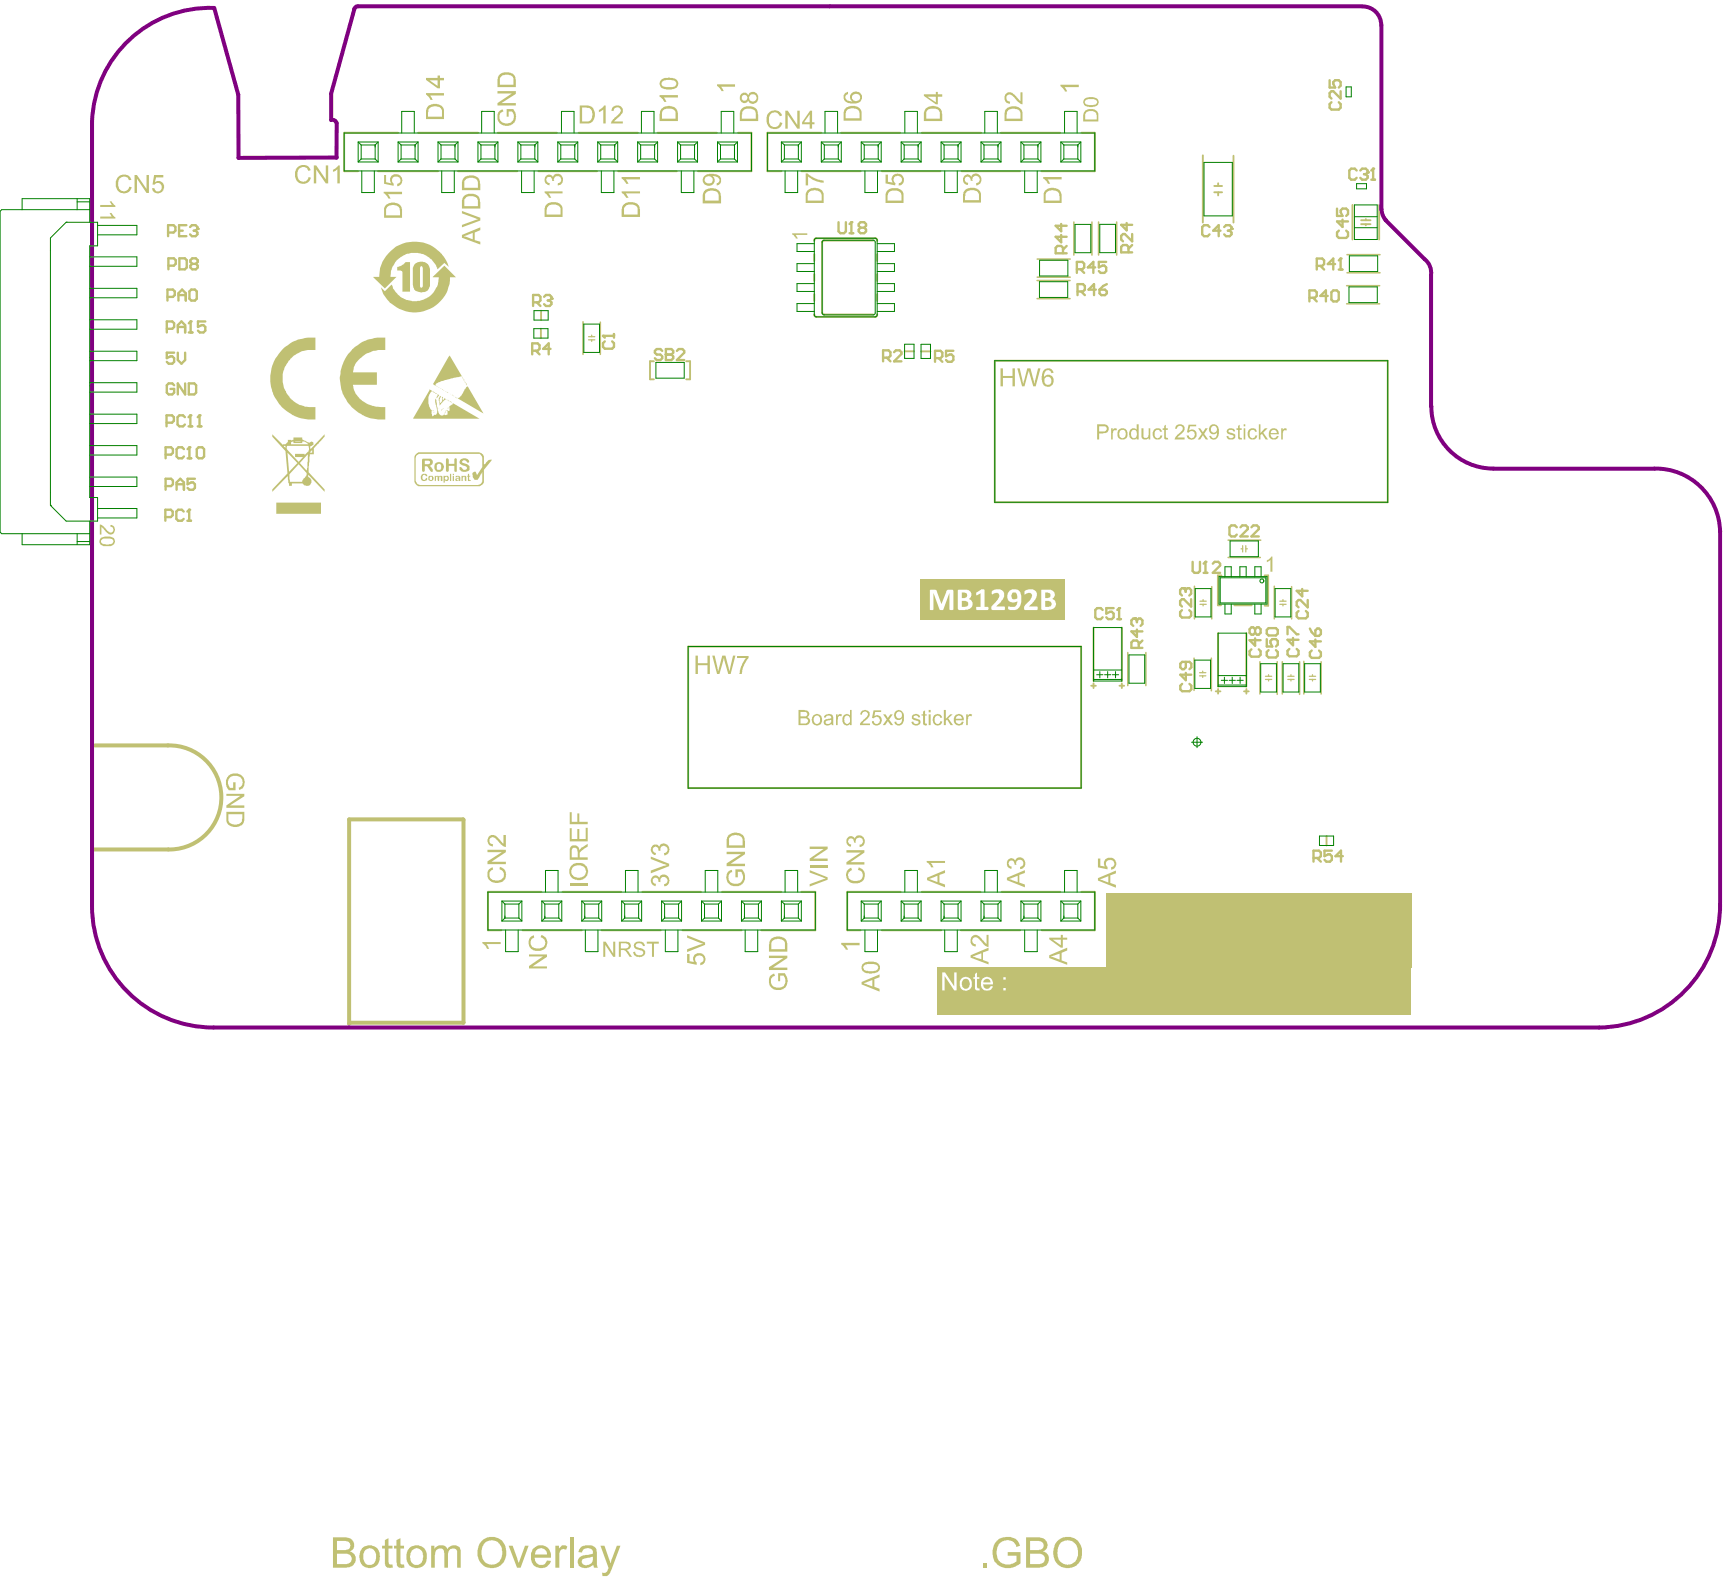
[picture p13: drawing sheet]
<svg xmlns="http://www.w3.org/2000/svg" width="365mm" height="334mm" viewBox="0 0 365 334" stroke-linecap="round" stroke-linejoin="round" font-family="sans-serif">
<g fill="none" stroke="#c0c073" stroke-width=".4">
<path d="M80 36.2h12.7M84.3 28.1h-11.4v8.1h2.9M88.5 28.1h12.7M97 36.2h12.5M105.4 28.1h12.5M114 36.2h12.4M122.5 28.1h12.5M130.9 36.2h12.4M139.2 28.1h12.5M156.2 28.1h2.9v8.1h-11.4M169.6 36.2h12.6M173.9 28.1h-11.5v8.1h3"/>
<path d="M178 28.1h12.6M186.7 36.2h12.3M195.1 28.1h12.6M203.5 36.2h12.4M211.9 28.1h12.5M228.9 28.1h2.8v8.1h-11.3M254.6 32.9v14.2M257 39.4h1.7M257.8 38.8v.6M261.1 32.9v14.2M172.4 50.8v.2M172.4 53.8v1.4"/>
<path d="M172.4 58v1.4M172.8 50.4h12.5M174 51.2v14.9M174.4 50.9h10.4M185.7 50.8v.2M185.7 53.8v1.4M185.7 58v1.4M257 40.7h1.7M257.8 40.7v.6M286.3 43.4v7.3M288.1 47.4h2M288.1 46.6h2"/>
<path d="M289.1 46.3v.3M289.1 47.4v.3M291.9 43.4v7.3M114.5 69.5v2M114.5 65.7v2M138.4 76.4h-.8v3.9h.8M145.2 76.4h.9v3.9h-.9M172.4 62.2v1.5M172.4 66.5v.1M172.8 67h12.5M174.4 66.5h10.4M185.7 62.2v1.5"/>
<path d="M185.7 66.5v.1M191.5 74.3h2M195 74.3h2M210.6 76.3h83.1v30h-83.1zM145.7 136.8h83.1v29.9h-83.1zM231.5 132.8v11.3M237.5 132.8v11.3M257.8 134v11.3M258.5 121.7h-.7v6.4h.6M261.3 128.1h3.6M263.8 134v11.3M267.7 121.7h.7v6.5h-.7"/>
<path d="M231 145.1h1M231.5 144.6v1M237 145.1h1M237.5 144.6v1M257.3 146.3h1M257.8 145.8v1M263.3 146.3h1M263.8 145.8v1M280.8 176.9v2M110.6 196.8h12.6M114.6 188.7h-11.3v8.1h2.8M119.1 188.7h12.4"/>
<path d="M127.3 196.8h12.6M136 188.7h12.4M144.4 196.8h12.6M152.9 188.7h12.5M169.6 188.7h3v8.1h-11.5M186.7 196.8h12.5M190.6 188.7h-11.3v8.1h2.9M195.1 188.7h12.4M203.4 196.8h12.5M212 188.7h12.4M228.9 188.7h2.8v8.1h-11.2"/>
</g>
<g fill="none" stroke="#c0c073" stroke-width=".27">
<path d="M124.6 71.2h1.3M124.6 71.9h1.3M125.2 70.9v.3M125.2 71.9v.3M262.7 116.1h.3M263 115.5v1.3M263.7 116.1h.3M263.7 115.5v1.3M254 127.9h1.3M254 127.2h1.3M254.7 126.9v.3M254.7 127.9v.3"/>
<path d="M270.9 127.9h1.3M270.9 127.2h1.3M271.6 126.9v.3M271.6 127.9v.3M253.9 142.3h1.3M253.9 143h1.3M254.6 142v.3M254.6 143v.3M267.9 143.1h1.3M267.9 143.8h1.3M268.5 142.8v.3M268.5 143.8v.3"/>
<path d="M272.6 143.1h1.3M272.6 143.8h1.3M273.2 142.8v.3M273.2 143.8v.3M277.1 143.1h1.4M277.1 143.8h1.4M277.8 142.8v.3M277.8 143.8v.3"/>
</g>
<path d="M20.1 157.7h15.5M20 179.7h15.6M73.9 173.4h24.2v43h-24l-.2 .2z" fill="none" stroke="#c0c073" stroke-width=".85"/>
<g fill="none" stroke="#c0c073" stroke-width=".33">
<path d="M219.5 59.4h7M219.5 54.8h7M219.5 58.6h7M227.3 47v7M231.1 47v7M232.5 47v7M236.4 47v7M285.1 53.9h7M285.1 57.7h7M123.4 68.1v6.9M127.1 68.2v6.8M219.5 63.2h7"/>
<path d="M285 64.3h7M285 60.4h7M260 114.3h6.9M260 117.9h6.8M238.7 138.1v7M242.5 138.1v7M252.7 139.2v6.9M252.8 124v6.9M256.4 139.2v7M256.5 124.1v6.8M269.7 124v6.9M273.4 124.1v6.8"/>
<path d="M276 139.9v6.9M266.7 140v6.8M270.3 140v6.9M271.4 140v6.8M275.1 140v6.9M279.6 140v6.8"/>
</g>
<g fill="#c0c073">
<path d="M198.5 210.4h15.5v4.3h-15.5z" fill-rule="evenodd"/>
<path d="M213.4 204.6h85.3v10.1h-85.3z" fill-rule="evenodd"/>
<path d="M234.1 189h64.6v15.8h-64.6z" fill-rule="evenodd"/>
</g>
<path d="M197.9 75.8h1.2l.4-.4v-.8l-.4-.4h-1.2v2.4M198.7 75.8l.8 .8M201.8 74.2h-1.6v1.2l.8-.4h.4l.4 .4v.8l-.4 .4h-.8l-.4-.4M35 109.4h1.2l.4-.4v-.8l-.4-.4h-1.2v2.4M38.9 108.2l-.4-.4h-.8l-.4 .4v1.6l.4 .4h.8l.4-.4M39.7 110.2h.7M40 107.8v2.4" fill="none" stroke="#c0c073" stroke-width=".5"/>
<circle cx="40" cy="107.8" r=".25" fill="#c0c073"/>
<path d="M281.4 17v1.5h1.2l-.4-.8v-.3l.4-.4h.8l.4 .4v.7l-.4 .4M283.8 19.3v1.6l-1.6-1.6h-.4l-.4 .4v.8l.4 .4M281.8 21.6l-.4 .4v.8l.4 .4h1.6l.4-.4v-.8l-.4-.4M36.9 74.6h-1.6v1.2l.8-.4h.4l.4 .4v.8l-.4 .3h-.8l-.4-.3M37.6 74.6v1.6l.8 .7 .8-.7v-1.6M40 107.8l-.3 .4M272.5 134.2v-1.6h.4l1.6 1.6h.4M272.9 137.3l-.4 .4v.8l.4 .4h1.6l.4-.4v-.8l-.4-.4M273.7 135v1.5l-1.2-1.1h2.4M274.9 129.3l-.4 .4v.7l.4 .4h1.5l.4-.4v-.7l-.4-.4M275.6 124.6v1.6l-1.1-1.2h2.3M276.8 126.9v1.6l-1.6-1.6h-.3l-.4 .4v.8l.4 .4" fill="none" stroke="#c0c073" stroke-width=".5"/>
<path d="M268.1 118.5l.4-.1 .6-.6h.2v3.2h-.4v-2.6l-.7 .5z" fill="#c0c073"/>
<path d="M240.3 130.9h-.4l-.4 .4v.7l.4 .4M240.6 133.2v1.6l-1.1-1.2h2.3M241 137.1v-1.2l-.4-.4h-.7l-.4 .4v1.2h2.3M241.8 135.5l-.8 .8" fill="none" stroke="#c0c073" stroke-width=".5"/>
<circle cx="240.3" cy="130.9" r=".25" fill="#c0c073"/>
<path d="M240.3 130.9l.3 .4M240.6 131.3v.3M240.6 131.3l.4-.4h.4l.4 .4v.7l-.4 .4" fill="none" stroke="#c0c073" stroke-width=".5"/>
<g fill="#c0c073">
<path d="M232.4 181.7h.5v1.5l1 .1a1.28 1.28 0 0 1 .8-1.9 1.28 1.28 0 0 1 1.6 1.4 1.33 1.33 0 0 1-1.1 1.2v-.5a.81 .81 0 0 0 .6-1 .81 .81 0 0 0-1.1-.5 .8 .8 0 0 0-.6 .6 .8 .8 0 0 0 .3 .8v.5l-2-.4z"/>
<path d="M224.5 17.9h3.8v.5h-3l.6 1h-.5l-.4-.8-.5-.3z"/>
<path d="M213 19.8a1.53 1.53 0 0 1 2.1 .6l.9 1v-1.9h.4v2.6a2.28 2.28 0 0 1-1.3-1h-.1a1.59 1.59 0 0 0-1.6-1.1 .78 .78 0 0 0-.3 .9 .78 .78 0 0 0 .7 .6l-.1 .5a1.29 1.29 0 0 1-1.1-.9 1.29 1.29 0 0 1 .4-1.3z"/>
<path d="M205.8 198.1a1.4 1.4 0 0 1 2.1 .7l.9 .9v-1.9h.4v2.5a2.19 2.19 0 0 1-1.5-1.1 1.91 1.91 0 0 0-1.4-.9 .78 .78 0 0 0-.5 .9 .78 .78 0 0 0 .7 .6v.4a1.28 1.28 0 0 1-1.1-.8 1.28 1.28 0 0 1 .4-1.3z"/>
<path d="M204.1 37.2a.87 .87 0 0 1 1.5 .3 1.09 1.09 0 0 1 1.1-.8 1.09 1.09 0 0 1 1 .9 1.22 1.22 0 0 1-1.1 1.6v-.5a.78 .78 0 0 0 .7-.9 .78 .78 0 0 0-1-.6 .78 .78 0 0 0-.4 1.1l-.5-.1a.66 .66 0 0 0-.4-.9 .66 .66 0 0 0-.8 .6 .66 .66 0 0 0 .6 .7l.1 .1-.1 .4a1.19 1.19 0 0 1-.7-1.9z"/>
<path d="M178.1 199.5h3.8v.5h-3l.6 .8-.5 .1-.4-.7-.5-.4z"/>
<path d="M171.4 184.1l3.8 1.5v.5l-3.8 1.5v-.5l3.4-1.2-3.4-1.3z"/>
<path d="M171.4 183h3.8v.5h-3.8z"/>
<path d="M171.4 179.1h3.8v.5l-3.1 2.1h3.1v.5h-3.8v-.5l2.9-2.1h-2.9z"/>
<path d="M170.5 36.7h.5l.7 .7 .9 .4 1.7 .4v.5l-2.3-.7-1-.6v1.8h-.5z"/>
<path d="M163.2 206.3l.7-.3 .1 .4a1.33 1.33 0 0 0-.8 1.2 1.33 1.33 0 0 0 .7 1.3h.1a1.57 1.57 0 0 0 2-.5 1.57 1.57 0 0 0-.1-2h-.8v1.2h-.4v-1.7h1.4l.1 .3a2.03 2.03 0 0 1-.5 3.1h-.1a1.92 1.92 0 0 1-2.5-.5 1.92 1.92 0 0 1 .1-2.5z"/>
<path d="M162.8 202.2h3.9v.5l-3.1 2h3.1v.5h-3.9v-.6l3-1.9h-3z"/>
<path d="M151.8 17.8h3.8v.5h-3l.6 1h-.5l-.3-.6-.6-.5z"/>
<path d="M138.1 185.5a.89 .89 0 0 1 1.4 .2 1.09 1.09 0 0 1 1.3-.7 1.09 1.09 0 0 1 .8 1.1 1.17 1.17 0 0 1-1 1.5l-.1-.5a.77 .77 0 0 0 .7-1 .77 .77 0 0 0-1-.5 .77 .77 0 0 0-.4 1h-.4a.64 .64 0 0 0-.5-.9 .64 .64 0 0 0-.8 .6 .64 .64 0 0 0 .7 .7v.5a1.2 1.2 0 0 1-1-.8 1.2 1.2 0 0 1 .3-1.2z"/>
<path d="M137.7 181.2l3.9 1.6v.5l-3.9 1.5v-.6l3.5-1.2-3.5-1.3z"/>
<path d="M138.3 178.8a.86 .86 0 0 1 1.2 .4 1.1 1.1 0 0 1 1.1-.8 1.1 1.1 0 0 1 1 .9 1.23 1.23 0 0 1-1 1.7l-.1-.5a.77 .77 0 0 0 .7-1 .77 .77 0 0 0-1-.5 .77 .77 0 0 0-.4 1h-.4a.62 .62 0 0 0-.5-.8 .62 .62 0 0 0-.7 .4 .62 .62 0 0 0 .4 .8l.2 .1v.4a1.17 1.17 0 0 1-1-.9 1.17 1.17 0 0 1 .5-1.2z"/>
<path d="M131.6 40.5h3.9v.4h-3.1l.6 .9h-.5l-.4-.6-.5-.5z"/>
<path d="M131.6 37.5h3.9v.5h-3.1l.6 .8-.5 .1-.4-.8-.5-.3z"/>
<path d="M102.1 199.3h3.9v.4h-3l.5 1-.4 .1-.4-.8-.6-.4z"/>
<path d="M103.7 183.8l.6-.3 .1 .5a1.19 1.19 0 0 0-.8 1.4 1.19 1.19 0 0 0 1.4 .9 1.34 1.34 0 0 0 1.4-.5 1.34 1.34 0 0 0 .1-1.4l-.8-.5 .1-.5 .2 .1a1.64 1.64 0 0 1 .6 2.8 2.13 2.13 0 0 1-3.4-.8 1.66 1.66 0 0 1 .5-1.7z"/>
<path d="M103.2 179.8h3.9v.5l-3.1 2h3.1v.5h-3.9v-.6l3-1.9h-3z"/>
<path d="M103.6 176.8a1.77 1.77 0 0 1 2.3 1l.7 .7v-1.8h.5v2.5a3.7 3.7 0 0 1-1.9-1.4 .94 .94 0 0 0-1.5-.4 .76 .76 0 0 0 0 .8 .76 .76 0 0 0 .7 .4l-.1 .5a1.35 1.35 0 0 1-.7-2.3z"/>
<path d="M97.8 44.6l3.9 1.5v.6l-3.9 1.4v-.5l3.4-1.2-3.4-1.3z"/>
<path d="M90.2 19.7h3.8v.5h-3l.6 .9h-.5l-.4-.7-.5-.4z"/>
<path d="M21.1 111a3.5 3.5 0 0 1 1.8 1.4 .62 .62 0 0 0 1.1-.1 .62 .62 0 0 0-.7-.9l.1-.3a.97 .97 0 0 1 .9 1.3 .97 .97 0 0 1-1.6 .4l-1.2-1.3v1.6h-.4z"/>
<path d="M21.2 43.4h2.5l-.5-.7 .5-.1 .3 .6 .4 .3v.3h-3.2z"/>
<path d="M21.2 45.8h2.5l-.5-.6v-.1h.4l.8 .9v.2h-3.2z"/>
<path d="M48.4 164.1a2.01 2.01 0 0 1 2.8 0 2.01 2.01 0 0 1 .1 2.8l-.7 .2-.1-.4a1.34 1.34 0 0 0 .8-1.7 1.34 1.34 0 0 0-1.6-.8 1.48 1.48 0 0 0-1.4 .9 1.48 1.48 0 0 0 .4 1.6h.7v-1.2h.5v1.7h-1.5a2.36 2.36 0 0 1 0-3.1z"/>
<path d="M47.9 168h3.8v.5l-3 1.9h3v.5h-3.8v-.5l3-2h-3z"/>
<path d="M232.7 186l1.9 .7v-1.3zM232.4 185.8l3.8-1.6v.6l-1.2 .4v1.6l1.2 .4v.6l-3.8-1.5z"/>
<path d="M213.6 23.2l-.5 .5-.1 1.4h3v-.8a1.17 1.17 0 0 0-1.3-1.3zM213.2 22.8a2.12 2.12 0 0 1 3.1 .7l.1 2.1h-3.8v-1.4a1.31 1.31 0 0 1 .6-1.4z"/>
<path d="M205.9 202.4l1.8 .6v-1.3zM205.4 202.1l3.8-1.6v.6l-1.1 .4v1.6l1.1 .4v.6l-3.8-1.5z"/>
<path d="M204.6 40.6l-.3 .3v1.5h2.9v-.9a1.21 1.21 0 0 0-1.5-1.3zM204.4 40.1a2.24 2.24 0 0 1 3.2 .6v2.2h-3.8v-1.5a1.31 1.31 0 0 1 .6-1.3z"/>
<path d="M179.4 23.2l-.4 .7v1.1h2.9v-.8a1.17 1.17 0 0 0-1.3-1.3h-.5zM179.2 22.7a2.28 2.28 0 0 1 3.1 .7l.1 2.1h-3.8v-1.8l.1-.5z"/>
<path d="M178.8 19.8l.7-.4v.6a.68 .68 0 0 0-.6 .7 .68 .68 0 0 0 .8 .6l.7 .2a1.21 1.21 0 0 1-.1-1.8 1.21 1.21 0 0 1 1.8 .1 1.27 1.27 0 0 1 .3 1.3 1.27 1.27 0 0 1-1.1 .8h-.2a2.16 2.16 0 0 1-2.5-1v-.8zM180.6 20a.83 .83 0 0 0 .3 1.4 .83 .83 0 0 0 1.1-.7v-.1a.78 .78 0 0 0-1-.7z"/>
<path d="M171.3 40.6l-.3 .7v1.1h2.9v-.9a1.34 1.34 0 0 0-1.8-1.2zM171 40.2a2.26 2.26 0 0 1 3.1 .3l.2 .4v2h-3.8v-2z"/>
<path d="M163.6 199l-.3 .4v1.4h2.8v-.9a1.22 1.22 0 0 0-1.5-1.3l-.6 .1zM163.3 198.6l.2-.1a1.98 1.98 0 0 1 3.2 1.2v1.6h-3.9v-2.1z"/>
<path d="M157.5 23.2l-.4 .5-.1 1.4h3v-.9a1.27 1.27 0 0 0-1.7-1.2zM157.2 22.8a2.38 2.38 0 0 1 3 .4l.3 1.1v1.3h-3.9l.1-2.2z"/>
<path d="M157 20.7a.62 .62 0 0 0 1.2 0 .62 .62 0 0 0-1.2 0zM158.5 20.7a.85 .85 0 0 0 1.7 0 .85 .85 0 0 0-1.7 0zM156.8 19.9a.93 .93 0 0 1 1.6 .2 1.17 1.17 0 0 1 1.6-.4 1.17 1.17 0 0 1 .4 1.6 1.08 1.08 0 0 1-1 .7 1.08 1.08 0 0 1-1-.8 .93 .93 0 0 1-1.1 .6 .93 .93 0 0 1-.7-1.1z"/>
<path d="M132.5 43.5l-.4 .5v1.4h2.9v-.9a1.22 1.22 0 0 0-1.6-1.2zM132.1 43.2l.2-.1a2.29 2.29 0 0 1 3 .5l.2 .7v1.6h-3.9v-1.7l.1-.6z"/>
<path d="M98.2 50l1.9 .6v-1.3zM97.8 49.7l3.9-1.6v.6l-1.2 .5v1.6l1.2 .3v.6l-3.9-1.4z"/>
<path d="M98.7 41.7l-.4 .5v1.4h2.9v-.9a1.27 1.27 0 0 0-1.7-1.2zM98.4 41.3a2.25 2.25 0 0 1 3 .5l.3 1v1.3h-3.9v-1.7l.2-.7z"/>
<path d="M98.6 37.9l-.3 .4v1.4h2.9v-.8a1.23 1.23 0 0 0-1.6-1.3zM98.4 37.5l.4-.2a2.42 2.42 0 0 1 2.4 .3l.4 .7 .1 1.9h-3.9v-1.7l.2-.7z"/>
<path d="M90.9 22.8l-.2 .4-.1 1.5h3v-.9a1.17 1.17 0 0 0-1.4-1.3l-.8 .1zM90.8 22.3a2.24 2.24 0 0 1 3.1 .7l.1 2.2h-3.8v-1.9l.2-.6z"/>
<path d="M90.9 17l1.7 1.2v-1.2zM90.2 16.5h2.4v-.5h.5v.5h.9v.5h-.9v1.7h-.5l-2.4-1.8z"/>
<path d="M21.7 114a.61 .61 0 0 0-.3 .8 .61 .61 0 0 0 .8 .3l.7 .1a.93 .93 0 0 0 1.1-.7 1.09 1.09 0 0 0-1.4-.6zM21.4 113.8l1.2-.3a1.21 1.21 0 0 1 1.7 1.5 2.33 2.33 0 0 1-2.7 .4 .93 .93 0 0 1-.2-1.6z"/>
<path d="M48.3 172.3v.9a1.15 1.15 0 0 0 1.2 1.3 1.57 1.57 0 0 0 1.7-.8l.1-1.4zM47.9 171.8h3.8v1.5a1.64 1.64 0 0 1-1.9 1.7l-.8-.1-.5-.3a1.58 1.58 0 0 1-.6-1.4z"/>
</g>
<path d="M278.7 56.3h1.2l.4-.4v-.8l-.4-.4h-1.2v2.3M279.5 56.3l.8 .7M282.6 55.9h-1.6l1.2-1.2v2.3M283.4 57h.7M283.8 54.7v2.3M277.2 63h1.1l.4-.4v-.8l-.4-.4h-1.1v2.4M277.9 63l.8 .8M281 62.6h-1.5l1.2-1.2v2.4M282.2 61.4h.8l.4 .4v1.6l-.4 .4h-.8l-.4-.4v-1.6z" fill="none" stroke="#c0c073" stroke-width=".5"/>
<circle cx="283.8" cy="54.7" r=".25" fill="#c0c073"/>
<path d="M283.8 54.7l-.4 .4M186.9 75.7h1.2l.4-.4v-.8l-.4-.4h-1.2v2.4M187.7 75.7l.8 .8M189.2 74.5l.4-.4h.8l.4 .4v.4l-1.6 1.6h1.6" fill="none" stroke="#c0c073" stroke-width=".5"/>
<path d="M167.7 49.4h3.2v.3h-2.5l.4 .7-.4 .1-.2-.5-.5-.4z" fill="#c0c073"/>
<path d="M140.2 74.2l-.4-.3h-.8l-.4 .3v.4l.4 .4h.8l.4 .4v.4l-.4 .4h-.8l-.4-.4M140.9 73.9v2.3h1.2l.4-.4v-.4l-.4-.4h-1.2" fill="none" stroke="#c0c073" stroke-width=".5"/>
<circle cx="140.9" cy="75" r=".25" fill="#c0c073"/>
<path d="M112.8 64h1.2l.4-.4v-.8l-.4-.4h-1.2v2.3M113.6 64l.8 .7M115.2 62.8l.4-.4h.7l.4 .4v.4M140.9 73.9h1.2l.4 .3v.4l-.4 .4h-1.2M143.3 74.2l.4-.3h.7l.4 .3v.4l-1.5 1.6h1.5" fill="none" stroke="#c0c073" stroke-width=".5"/>
<circle cx="116.7" cy="63.2" r=".25" fill="#c0c073"/>
<path d="M115.9 63.6h.4M116.3 63.6l.4 .4v.4l-.4 .3h-.7l-.4-.3M116.7 63.2l-.4 .4M35.1 96.2h1.1l.4-.4v-.8l-.4-.4h-1.1v2.4M38.9 95l-.4-.4h-.7l-.4 .4v1.6l.4 .4h.7l.4-.4M39.7 97h.8M40.1 94.6v2.4M35.1 102.8h1.1l.4-.3v-.8l-.4-.4h-1.1v2.3M37.4 103.6v-1.5l.8-.8 .7 .8v1.5M37.4 102.5h1.5M41.3 101.3h-1.6v1.2l.8-.4h.4l.4 .4v.7l-.4 .4h-.8l-.4-.4" fill="none" stroke="#c0c073" stroke-width=".5"/>
<circle cx="40.1" cy="94.6" r=".25" fill="#c0c073"/>
<path d="M35.3 89.4h1.1l.4-.4v-.7l-.4-.4h-1.1v2.3M39.1 88.3l-.4-.4h-.7l-.4 .4v1.5l.4 .4h.7l.4-.4M39.9 90.2h.8M40.1 94.6l-.4 .4M40.3 87.9v2.3M42 94.6h.8l.4 .4v1.6l-.4 .4h-.8l-.4-.4v-1.6z" fill="none" stroke="#c0c073" stroke-width=".5"/>
<circle cx="40.3" cy="87.9" r=".25" fill="#c0c073"/>
<path d="M40.3 87.9l-.4 .4M41.8 90.2h.8M42.2 87.9v2.3" fill="none" stroke="#c0c073" stroke-width=".5"/>
<circle cx="42.2" cy="87.9" r=".25" fill="#c0c073"/>
<path d="M35.3 69.6h1.2l.4-.4v-.8l-.4-.4h-1.2v2.3M37.6 70.3v-1.5l.8-.8 .8 .8v1.5M37.6 69.2h1.6M40 70.3h.7M40.4 68v2.3M36.9 81.5l-.4-.4h-.8l-.4 .4v1.6l.4 .4h.8l.4-.4v-.8h-.8M39.2 81.1v2.4l-1.6-2.4v2.4M40 81.1h1.1l.4 .4v1.6l-.4 .4h-1.1zM42.2 87.9l-.4 .4" fill="none" stroke="#c0c073" stroke-width=".5"/>
<circle cx="40.4" cy="68" r=".25" fill="#c0c073"/>
<g fill="none" stroke="#c0c073" stroke-width=".5">
<path d="M35.6 49.2h1.1l.4-.4v-.8l-.4-.4h-1.1v2.4M35.6 56.2h1.2l.4-.4v-.8l-.4-.3h-1.2v2.3M37.9 48.8h.8M38 54.7h1.1l.4 .3v1.6l-.4 .4h-1.1zM39.5 47.6h-1.6v2.4h1.6M40.2 48l.4-.4h.8l.4 .4v.4M40.7 55.8l-.4-.4v-.4l.4-.3h.8l.4 .3v.4l-.4 .4M40.7 55.8l-.4 .4v.4l.4 .4h.8l.4-.4v-.4l-.4-.4M40.7 55.8h.8M35.4 62.8h1.2l.4-.4v-.7l-.4-.4h-1.2v2.3M37.8 63.6v-1.6l.7-.7 .8 .7v1.6M37.8 62.4h1.5"/>
<path d="M40.4 68l-.4 .4M40.5 61.3h.8l.4 .4v1.5l-.4 .4h-.8l-.4-.4v-1.5zM43.5 68h-1.6v1.2l.8-.4h.4l.4 .4v.8l-.4 .3h-.8l-.4-.3"/>
</g>
<circle cx="41.8" cy="48.4" r=".25" fill="#c0c073"/>
<g fill="none" stroke="#c0c073" stroke-width=".5">
<path d="M41 48.8h.4M41.4 48.8l.4 .4v.4l-.4 .4h-.8l-.4-.4M41.8 48.4l-.4 .4M283 44.1v1.6h1.2l-.4-.8v-.4l.4-.4h.7l.4 .4v.8l-.4 .4M283.4 48.8l-.4 .4v.8l.4 .3h1.5l.4-.3v-.8l-.4-.4M284.2 46.5v1.5l-1.2-1.1h2.3M252.4 118.9v1.9l.4 .4h.8l.4-.4v-1.9M255.2 118.9v2.3M254.8 121.2h.7M264.9 137.4l-.4 .4v.8l.4 .3h1.5l.4-.3v-.8l-.4-.4M265.7 133.1l-.4-.4h-.4l-.4 .4v.8l.4 .4h.4l.4-.4M265.7 133.1l.3-.4h.4l.4 .4v.8l-.4 .4h-.4l-.3-.4"/>
<path d="M265.7 135.1v1.5l-1.2-1.2h2.3M265.7 133.1v.8M268.1 135.2v1.6h1.2l-.4-.8v-.4l.4-.4h.8l.4 .4v.8l-.4 .4M268.5 137.6l-.4 .3v.8l.4 .4h1.6l.4-.4v-.8l-.4-.3M268.5 132.9h1.6l.4 .4v.8l-.4 .4h-1.6l-.4-.4v-.8zM277.3 133l.3 .8 .8 .7M277.6 137.6l-.3 .4v.8l.3 .4h1.6l.4-.4v-.8l-.4-.4M278.4 135.3v1.6l-1.1-1.2h2.3M278.8 133h.4l.4 .4v.7l-.4 .4h-.8v-1.1zM281.9 180h-1.5v1.1l.7-.3h.4l.4 .3v.8l-.4 .4h-.8l-.3-.4M278 181.5h1.2l.4-.4v-.7l-.4-.4h-1.2v2.3M278.8 181.5l.8 .8"/>
<path d="M284.2 181.1h-1.5l1.1-1.1v2.3"/>
</g>
<circle cx="255.2" cy="118.9" r=".25" fill="#c0c073"/>
<path d="M255.2 118.9l-.4 .4M256.7 119.3l.4-.4h.8l.4 .4v.4l-1.6 1.5h1.6M250.2 129.1l-.4 .4v.8l.4 .4h1.5l.4-.4v-.8l-.4-.4M250.6 124.4h-.4l-.4 .4v.8l.4 .4M252.1 126.8v1.5l-1.5-1.5h-.4l-.4 .4v.7l.4 .4" fill="none" stroke="#c0c073" stroke-width=".5"/>
<circle cx="250.6" cy="124.4" r=".25" fill="#c0c073"/>
<path d="M238.5 47.2v1.5l-1.2-1.1h2.3M238.9 53.4v-1.2l-.4-.4h-.8l-.4 .4v1.2h2.3M239.6 49.5v1.6l-1.5-1.6h-.4l-.4 .4v.8l.4 .4M239.6 51.8l-.7 .8M250.6 124.4l.4 .4M251 124.8v.4M251 124.8l.3-.4h.4l.4 .4v.8l-.4 .4" fill="none" stroke="#c0c073" stroke-width=".5"/>
<g fill="#c0c073">
<path d="M208 330.8h.8v.9h-.8z"/>
<path d="M211.4 325.6a3.4 3.4 0 0 1 4.1 .5l.4 .9-.7 .3a2.13 2.13 0 0 0-2.4-1.4 2.13 2.13 0 0 0-1.8 2.1 2.35 2.35 0 0 0 1.6 2.9 3.3 3.3 0 0 0 2.6-.6v-1.1h-1.9v-.8h2.7v2.4a3.7 3.7 0 0 1-5.6-.6l-.1-.2a3.8 3.8 0 0 1 1.1-4.4z"/>
<path d="M213.6 181.7a.9 .9 0 0 1 1.3 .4 1.13 1.13 0 0 1 1.4-.6 1.13 1.13 0 0 1 .7 1.3 1.38 1.38 0 0 1-1.1 1.1v-.5a.77 .77 0 0 0 .7-.9 .77 .77 0 0 0-1-.6 .77 .77 0 0 0-.4 1.1l-.5-.1a.64 .64 0 0 0-.4-.8 .64 .64 0 0 0-.8 .5 .64 .64 0 0 0 .6 .7v.6a1.21 1.21 0 0 1-.9-.9 1.21 1.21 0 0 1 .4-1.3z"/>
<path d="M211.8 77.9h.5v1.6h2v-1.6h.5v3.8h-.5v-1.7h-2v1.7h-.5z"/>
<path d="M215.3 77.9h.5l.8 3.3 .8-3.3h.7l.9 3.3 .7-3.3h.5l-1 3.8h-.5l-.9-3.3-1 3.3h-.5z"/>
<path d="M220.8 37.5h3.9v.5h-3l.6 .8-.5 .1-.3-.6-.7-.5z"/>
<path d="M218 326v2h1.6a1.06 1.06 0 0 0 1.3-1.2l-.6-.7zM218 328.7v2.2h1.9a1.11 1.11 0 0 0 1.3-1 1.11 1.11 0 0 0-1.2-1.2zM217.2 325.3h2.5a1.69 1.69 0 0 1 1.7 .7 1.69 1.69 0 0 1 0 1.8l-.6 .4a1.73 1.73 0 0 1 1.2 2 1.73 1.73 0 0 1-1.8 1.4l-3 .1z"/>
<path d="M224.5 326.4a3.1 3.1 0 0 0 .3 4.3l.1 .1a2.29 2.29 0 0 0 2.4-.3 2.29 2.29 0 0 0 .9-2.3 2.22 2.22 0 0 0-1.2-2.1 2.22 2.22 0 0 0-2.5 .3zM223.8 326a3.2 3.2 0 0 1 3.7-.4 3.2 3.2 0 0 1 1.5 3.5 3.1 3.1 0 0 1-3.4 2.7 3.1 3.1 0 0 1-2.7-3.4l.3-1.4z"/>
<path d="M222.4 202.4l1.9 .6v-1.2zM222.1 202.1l3.8-1.6v.6l-1.2 .5v1.6l1.2 .4v.5l-3.8-1.4z"/>
<path d="M222.8 198.8l1.7 1.2v-1.2zM222.1 198.4h2.4v-.6h.5v.6h.9v.4h-.9v1.7h-.5l-2.4-1.8z"/>
<path d="M213.6 186l1.8 .6v-1.3zM213.1 185.7l3.8-1.6v.6l-1.1 .4v1.6l1.1 .4v.6l-3.8-1.5z"/>
<path d="M221.2 78.1a1.17 1.17 0 0 1 1.8 .8l-.5 .1a.69 .69 0 0 0-.6-.7 .69 .69 0 0 0-.7 .5l-.2 1a1.18 1.18 0 0 1 1.7-.2 1.18 1.18 0 0 1 .1 1.6 1.24 1.24 0 0 1-1.4 .5 1.24 1.24 0 0 1-.8-1.2l-.1-.4a2.48 2.48 0 0 1 .7-2zM221.4 79.8a.86 .86 0 0 0-.3 1.2 .86 .86 0 0 0 1.2 .2 .87 .87 0 0 0 .2-1.1 .87 .87 0 0 0-1.1-.3z"/>
<path d="M221.8 40.5l-.5 .6v1.3h3v-.9a1.4 1.4 0 0 0-1.9-1.2zM221.2 40.3a2.38 2.38 0 0 1 3.3 .3l.2 .5v1.8h-3.8v-2.1z"/>
</g>
<path d="M224.6 49.7v1.6l-1.2-1.2h2.4M224.6 47.4v1.5l-1.2-1.1h2.4M225 53.6v-1.2l-.4-.4h-.8l-.4 .4v1.2h2.4M225.8 52l-.8 .8" fill="none" stroke="#c0c073" stroke-width=".5"/>
<g fill="#c0c073">
<path d="M196.1 182.2h3.9v.4h-3l.6 .8-.5 .1-.5-.8-.5-.3z"/>
<path d="M187.4 36.9h.5v1.6l1.1 .1a1.24 1.24 0 0 1 .1-1.6 1.24 1.24 0 0 1 1.6-.1 1.28 1.28 0 0 1 .6 1.4 1.28 1.28 0 0 1-1.1 1v-.5a.83 .83 0 0 0 .6-1.1 .83 .83 0 0 0-1.2-.4 .79 .79 0 0 0-.5 .7 .79 .79 0 0 0 .5 .7l-.1 .5-2.1-.4z"/>
<path d="M154.1 184.4l.8-.4 .1 .5a1.21 1.21 0 0 0-.7 1.7 1.57 1.57 0 0 0 2.3 .6 1.57 1.57 0 0 0 .3-2.3l-.7-.1v1.2h-.5v-1.7h1.4a2.36 2.36 0 0 1 0 3.2 2.06 2.06 0 0 1-3.3-1 2.43 2.43 0 0 1 .3-1.7z"/>
<path d="M153.8 180.2h3.9v.5l-3 2.1h3v.5h-3.9v-.6l3-2h-3z"/>
<path d="M162.8 23.8a1.69 1.69 0 0 1 2.8 .6l-.6 .2a1.18 1.18 0 0 0-1.4-.8 1.18 1.18 0 0 0-.8 1.4 1.22 1.22 0 0 0 .7 1.6 1.22 1.22 0 0 0 1.5-.8l.1-.1 .5 .1v.1a1.65 1.65 0 0 1-2.7 .9 2.33 2.33 0 0 1-.1-3.2z"/>
<path d="M166.2 23.4h.5l2.1 3.1v-3.1h.5v3.8h-.5l-2.1-2.9v2.9h-.5z"/>
<path d="M127.7 199.2h.5l1.6 2.6v-2.6h.4v3.2h-.4l-1.7-2.5v2.5h-.4z"/>
<path d="M134.4 199.5a1.57 1.57 0 0 1 2 .2l.1 .5h-.4a.78 .78 0 0 0-.8-.6 .78 .78 0 0 0-.8 .6l.3 .2 .6 .2a.96 .96 0 0 1 1 .4 .96 .96 0 0 1-.1 1.1l-.2 .2a1.34 1.34 0 0 1-2.1-.9l.5-.1a.89 .89 0 0 0 .7 .8 .89 .89 0 0 0 .9-.5 .78 .78 0 0 0-.9-.6v-.1a.9 .9 0 0 1-.9-1.2z"/>
<path d="M136.9 199.2h2.5v.5h-1v2.7h-.4v-2.7h-1.1z"/>
<path d="M145.4 201.9h.5v1.5l1.1 .1a1.2 1.2 0 0 1 .1-1.6 1.2 1.2 0 0 1 1.6 0 1.23 1.23 0 0 1 .6 1.4 1.23 1.23 0 0 1-1.1 .9v-.5a.81 .81 0 0 0 .7-1 .81 .81 0 0 0-1.2-.5 .8 .8 0 0 0-.6 .6 .8 .8 0 0 0 .4 .8v.5l-2.1-.4z"/>
<path d="M145.4 197.9l3.8 1.5v.5l-3.8 1.5v-.6l3.4-1.1-3.4-1.3z"/>
<path d="M229.9 23.8l-.2 .3v1.2h2.4v-.8a1.19 1.19 0 0 0-1.7-.9zM229.8 23.3l.6-.1a1.47 1.47 0 0 1 2.1 1.2v1.3h-3.2v-1.4z"/>
<path d="M229.9 21.1a.65 .65 0 0 0-.2 .8 .65 .65 0 0 0 .8 .3h.5a.93 .93 0 0 0 1.2-.7 1.8 1.8 0 0 0-2-.4zM229.4 21.1a2.16 2.16 0 0 1 2.7-.3 .96 .96 0 0 1 .4 1.2 .96 .96 0 0 1-1.1 .6l-.4 .1a1.98 1.98 0 0 1-1.6-.7z"/>
<path d="M182.8 208l1.9 .7v-1.4zM182.4 207.8l3.8-1.6v.6l-1.1 .4v1.6l1.1 .4v.6l-3.8-1.5z"/>
<path d="M183 204.1a.73 .73 0 0 0-.1 1 .73 .73 0 0 0 .8 .3l.3 .1a2.64 2.64 0 0 0 1.8-.3 .8 .8 0 0 0-.8-1.2h-1.4zM182.7 203.9l.6-.4h1.1a1.52 1.52 0 0 1 1.9 1.6l-.1 .1a1.41 1.41 0 0 1-1.5 .7l-.4 .1a1.85 1.85 0 0 1-1.9-1v-.6z"/>
<path d="M196.6 186l1.8 .6v-1.3zM196.2 185.7l3.8-1.6v.6l-1.2 .4v1.6l1.2 .4v.6l-3.8-1.5z"/>
<path d="M188.1 40.7l-.2 .6v1.1h2.9v-.9a1.43 1.43 0 0 0-2.1-1.1zM187.9 40.2a2.38 2.38 0 0 1 3.3 .5v2.2h-3.8v-1.9z"/>
<path d="M196.5 23.2l-.4 .5v1.4h2.8v-.9a1.29 1.29 0 0 0-1.7-1.2zM196 22.9a2.37 2.37 0 0 1 3.4 .6v2.1h-3.8v-1.8z"/>
<path d="M196.3 20.5l1.8 1.1v-1.1zM195.6 20h2.5v-.6h.4v.6h.9v.5h-.9v1.6h-.4l-2.5-1.8z"/>
<path d="M154.8 176.8l-.1 .2a.79 .79 0 0 0-.4 .9v1h2.9v-1a1.17 1.17 0 0 0-1.4-1.2zM154.2 176.7a2.32 2.32 0 0 1 3.2 .1l.3 1.1v1.5h-3.9v-1.9z"/>
<path d="M171.4 24.2l-1.2 1.7h1.2zM171.5 23.4h.4v2.5h.5v.4h-.5v.9h-.5v-.9h-1.6v-.4z"/>
<path d="M131.4 199.6v1.1h.9a.57 .57 0 0 0 .8-.5 .57 .57 0 0 0-.7-.6zM131 199.2h1.4a.9 .9 0 0 1 1.1 .8 .9 .9 0 0 1-.9 1l.4 .3 .8 1.1h-.5l-.8-1.1-.4-.3h-.7v1.4h-.4z"/>
</g>
<path d="M127.6 71.1h2.4M128 72.2l-.4 .4v.8l.4 .4h1.6l.4-.4v-.8l-.4-.4M130 70.7v.7" fill="none" stroke="#c0c073" stroke-width=".5"/>
<circle cx="127.6" cy="71.1" r=".25" fill="#c0c073"/>
<path d="M127.6 71.1l.4 .3" fill="none" stroke="#c0c073" stroke-width=".5"/>
<g fill="#c0c073">
<path d="M139.6 20.1h3.9v.5h-3l.5 .9-.4 .1-.3-.6-.7-.5z"/>
<path d="M112 201.9h3.8v.5l-3.1 2.1h3.1v.4h-3.8v-.5l2.9-2h-2.9z"/>
<path d="M112.3 198.2l.7-.3 .1 .5a1.19 1.19 0 0 0-.8 1.4 1.19 1.19 0 0 0 1.4 .9 1.47 1.47 0 0 0 1.7-.9 1.13 1.13 0 0 0-1-1.5l.2-.5a1.75 1.75 0 0 1 1.2 2.1 1.75 1.75 0 0 1-2.1 1.3 1.78 1.78 0 0 1-1.7-1.1 1.78 1.78 0 0 1 .3-1.9z"/>
<path d="M120.6 187h3.8v.5h-3.8z"/>
<path d="M120.6 175.2h.4v2.3h1.2v-2.1h.4v2.1h1.4v-2.4h.4v2.9h-3.8z"/>
<path d="M120.6 171.8h.4v2.1h1.2v-1.8h.4v1.8h1.8v.5h-3.8z"/>
<path d="M140.5 23.2l-.4 .6v1.3h2.9v-.9a1.29 1.29 0 0 0-1.8-1.2zM140.1 22.9a2.41 2.41 0 0 1 3.2 .3l.2 .6v1.8h-3.9l.1-2z"/>
<path d="M140.3 17.2a.67 .67 0 0 0-.2 .7 .67 .67 0 0 0 .7 .4l.6 .1a1.64 1.64 0 0 0 1.7-.4 .73 .73 0 0 0-.1-.8 .73 .73 0 0 0-.8-.2l-1.2-.1zM140.1 16.7l.6-.2h.7a1.66 1.66 0 0 1 2.2 1.2 1.15 1.15 0 0 1-1.3 1.2 2.15 2.15 0 0 1-2.6-.8l-.1-.6z"/>
<path d="M121.5 183.3a1.33 1.33 0 0 0-.5 1.5 1.33 1.33 0 0 0 1.4 .9 1.33 1.33 0 0 0 1.6-1 1.33 1.33 0 0 0-1.1-1.6zM121.3 182.8l.5-.1a1.9 1.9 0 0 1 2.7 1.6 1.9 1.9 0 0 1-2.6 1.8 1.83 1.83 0 0 1-1.4-1.4 1.83 1.83 0 0 1 .8-1.9z"/>
<path d="M121.1 179.5l-.1 1.9h1.3l-.1-1.3a.66 .66 0 0 0-.3-.6 .66 .66 0 0 0-.8 0zM121 178.9a1.2 1.2 0 0 1 1.7 1l.4-.6 1.3-.8v.6l-1.7 1.3v1h1.7v.5h-3.8v-2.4z"/>
</g>
<path d="M112.6 74.2h1.2l.4-.4v-.8l-.4-.3h-1.2v2.3M113.4 74.2l.8 .8M116.5 73.8h-1.5l1.1-1.1v2.3" fill="none" stroke="#c0c073" stroke-width=".5"/>
<g fill="#c0c073">
<path d="M115.3 40.5h3.8v.4h-3l.6 .9h-.5l-.4-.6-.5-.5z"/>
<path d="M115.8 37a1.04 1.04 0 0 1 1.2 .5 1.13 1.13 0 0 1 1.5-.7 1.13 1.13 0 0 1 .7 1.4 1.01 1.01 0 0 1-1.1 1v-.4a.76 .76 0 0 0 .7-.9 .76 .76 0 0 0-1-.6 .76 .76 0 0 0-.5 1h-.4a.64 .64 0 0 0-.7-.9 .64 .64 0 0 0-.4 1.1l.6 .2-.2 .5a1.23 1.23 0 0 1-.9-.9 1.23 1.23 0 0 1 .5-1.3z"/>
<path d="M105.8 23.4l.6-.2 .2 .4a1.26 1.26 0 0 0-.5 2.1 1.57 1.57 0 0 0 2.1 .2 1.57 1.57 0 0 0 .3-2.1l-.2-.2h-.6v1.1h-.5v-1.6h1.4a2.08 2.08 0 0 1-.2 3.2 1.97 1.97 0 0 1-2.1 .1 1.97 1.97 0 0 1-1-1.9l.1-.6z"/>
<path d="M105.3 19.3h3.9v.6l-3.1 1.9h3.1v.5h-3.9v-.5l3-2h-3z"/>
<path d="M81.2 40.6h3.9v.5h-3l.5 .8-.4 .1-.3-.6-.7-.5z"/>
<path d="M81.3 37h.4v1.5l1.1 .3a1.26 1.26 0 0 1 .6-1.9 1.26 1.26 0 0 1 1.7 1.1 1.17 1.17 0 0 1-1 1.4v-.5a.8 .8 0 0 0 .6-1 .8 .8 0 0 0-1-.5 .86 .86 0 0 0-.7 .6 .86 .86 0 0 0 .3 .9v.4l-2-.4z"/>
<path d="M25.4 37.1a1.69 1.69 0 0 1 2.4 .9l-.5 .1a1.18 1.18 0 0 0-1.4-.7 1.18 1.18 0 0 0-.9 1.3 1.34 1.34 0 0 0 .4 1.4 1.34 1.34 0 0 0 1.5 .2l.5-.8 .5 .1a1.75 1.75 0 0 1-2.2 1.3 1.75 1.75 0 0 1-1.2-2.2 2.08 2.08 0 0 1 .9-1.6z"/>
<path d="M28.5 37h.5l2 3v-3h.5v3.8h-.5l-2-3v3h-.5z"/>
<path d="M32.6 37h2v.5h-1.6l-.2 1a1.26 1.26 0 0 1 1.8 .6 1.26 1.26 0 0 1-.8 1.7 1.19 1.19 0 0 1-1.6-1h.5a.78 .78 0 0 0 1 .7 .78 .78 0 0 0 .5-1 .84 .84 0 0 0-.6-.8 .84 .84 0 0 0-.9 .4h-.4z"/>
<path d="M116.2 43.5l-.4 .5-.1 1.4h3v-.9a1.27 1.27 0 0 0-1.7-1.2zM115.6 43.3a2.38 2.38 0 0 1 3.3 .2l.2 .5v1.9h-3.8v-1.9z"/>
<path d="M106.4 15.9l-.6 .7v1.3h2.9v-.9a1.24 1.24 0 0 0-1.6-1.2zM105.9 15.6a2.38 2.38 0 0 1 3.1 .5l.2 .7v1.6h-3.9l.1-2.1z"/>
<path d="M82.1 43.6l-.4 .6v1.4h3v-1a1.5 1.5 0 0 0-2.3-1.1zM81.9 43.2l.2-.1a1.9 1.9 0 0 1 3 1.5v1.5h-3.8v-2.1z"/>
<path d="M62.5 93h1.1zM62.5 93.3v.1h1.1zM61.6 93.6v.4h3.6a1.53 1.53 0 0 0-1.2-.6v.3h-1.9v-.3zM60 94.3l.4 .5v-.5zM57.6 91.9l2.3 2.3v-.2h.5l.5-.5v-.4h1.2v-.5h1.9v.4l.9 .4a.7 .7 0 0 0 1.1 0 .54 .54 0 0 1 .3 .7 .54 .54 0 0 1-.6 .3v.5h.1l2.9-3v.5l-2.3 2.4v1.3h-.8l-.3 2.5v1.3l3.4 3.7v.5l-3.5-3.7v.5a.98 .98 0 0 1 .5 1.6 .98 .98 0 0 1-1.6-.2h-2.3v.5h-.6l-.4-2-3.2 3.3v-.5l3.2-3.4-.4-4.8-2.8-3zM65.9 95.4l-.3 .4h.5v-.5zM60.8 94.3v.8l2.4 2.6 .9-1h-1.6v-.7h2v.3l.8-.8 .1-.3-.1-.9zM65.2 96.1l-1.7 1.9 1.4 1.6 .2-.6zM60.8 95.8l.4 4 1.8-1.8zM63.2 98.2l-1.9 2.1 .1 1.6h2.6l.2-.6 .3-.2a.9 .9 0 0 0 .4-1zM58.5 106.3h9.4v2.4h-9.4z"/>
</g>
<path d="M250.2 144.7l-.4 .4v.8l.4 .3h1.6l.4-.3v-.8l-.4-.4M251 140v1.2l-.4 .4h-.4l-.4-.4v-.8l.4-.4h1.6l.4 .4v.8l-.4 .4M251 142.4v1.5l-1.2-1.1h2.4" fill="none" stroke="#c0c073" stroke-width=".5"/>
<path d="M82.7 53.1a7.6 7.6 0 0 1 11.3 1.3l1 2.1-.9-.9-1.5 1.4-.1-.2a3.5 3.5 0 0 0-1.4-2l-.2-.2a4.6 4.6 0 0 0-3.9-1.1l-.5 .2a5.7 5.7 0 0 0-2.8 1.8l-.9 1.6-.2 1.5h1.3l-2.4 2.4-2.5-2.3 1.3-.1a7.1 7.1 0 0 1 2.4-5.5zM89 56.4v4.4a.36 .36 0 0 0 .4-.1 .36 .36 0 0 0 .1-.3v-3.6a.37 .37 0 0 0-.1-.4 .37 .37 0 0 0-.4 0zM84.1 56.5l1-.4 .8-.6h.9v6.2h-1.6v-4.1l-.4-.4h-.7zM88.1 55.6a1.88 1.88 0 0 1 1.9-.1 1.88 1.88 0 0 1 1 1.7v2.8a1.61 1.61 0 0 1-1.8 1.9l-.3-.1a1.51 1.51 0 0 1-1.5-1.9v-2.5a2.11 2.11 0 0 1 .7-1.8zM80.6 60.8l.9 .8 1.4-1.4 .1 .2a4.5 4.5 0 0 0 1.3 2l.5 .4a6 6 0 0 0 4 .9l.2-.1a4.8 4.8 0 0 0 3.1-2.3l.6-1.2 .2-1.4-1.3-.1 2.5-2.4 2.4 2.5h-1.3a7.5 7.5 0 0 1-6.4 7.3 7.5 7.5 0 0 1-8.2-5.2z" fill="#c0c073"/>
<path d="M256 48l-.4-.4h-.7l-.4 .4v1.6l.4 .4h.7l.4-.4M258.3 48.8h-1.5l1.2-1.2v2.4M259.1 48l.4-.4h.8l.4 .4v.4" fill="none" stroke="#c0c073" stroke-width=".5"/>
<circle cx="260.7" cy="48.4" r=".25" fill="#c0c073"/>
<path d="M259.9 48.8h.4M260.3 48.8l.4 .4v.4l-.4 .4h-.8l-.4-.4M260.7 48.4l-.4 .4M233.4 129.1l-.4-.4h-.8l-.4 .4v1.5l.4 .4h.8l.4-.4M235.7 128.7h-1.5v1.1l.7-.4h.4l.4 .4v.8l-.4 .4h-.7l-.4-.4M236.5 131h.8M236.9 128.7v2.3" fill="none" stroke="#c0c073" stroke-width=".5"/>
<circle cx="236.9" cy="128.7" r=".25" fill="#c0c073"/>
<g fill="none" stroke="#c0c073" stroke-width=".5">
<path d="M177.5 47v2l.4 .3h.8l.3-.3v-2M179.8 49.3h.8M180.2 47v2.3M227.9 57h1.2l.4-.4v-.8l-.4-.4h-1.2v2.3M228.7 57l.8 .7M231.8 56.6h-1.5l1.1-1.2v2.3M234.1 55.4h-1.5v1.2l.8-.4h.4l.3 .4v.8l-.3 .3h-.8l-.4-.3M228.1 61.7h1.1l.4-.4v-.8l-.4-.4h-1.1v2.3M228.9 61.7l.7 .7M232 61.3h-1.6l1.2-1.2v2.3M232.7 61.3h1.2l.4 .4v.4l-.4 .3h-.8l-.4-.3zM234.3 60.1l-.8 .4-.8 .8"/>
<path d="M236.9 128.7l-.4 .4"/>
</g>
<circle cx="180.2" cy="47" r=".25" fill="#c0c073"/>
<path d="M287.2 36.1l-.4-.4h-.8l-.4 .4v1.5l.4 .4h.8l.4-.4M287.9 36.1l.4-.4h.8l.4 .4v.4M180.2 47l-.4 .4M182.1 48.2l-.3-.4v-.4l.3-.4h.8l.4 .4v.4l-.4 .4M182.1 48.2l-.3 .4v.4l.3 .3h.8l.4-.3v-.4l-.4-.4M182.1 48.2h.8M261.8 111.6l-.4-.4h-.8l-.4 .4v1.5l.4 .4h.8l.4-.4M262.6 111.6l.4-.4h.7l.4 .4v.3l-1.5 1.6h1.5M264.9 111.6l.4-.4h.8l.3 .4v.3l-1.5 1.6h1.5" fill="none" stroke="#c0c073" stroke-width=".5"/>
<circle cx="289.5" cy="36.5" r=".25" fill="#c0c073"/>
<path d="M288.7 36.8h.4M289.1 36.8l.4 .4v.4l-.4 .4h-.8l-.4-.4M289.5 36.5l-.4 .3M290.3 38h.7M290.6 35.7v2.3" fill="none" stroke="#c0c073" stroke-width=".5"/>
<circle cx="290.6" cy="35.7" r=".25" fill="#c0c073"/>
<path d="M290.6 35.7l-.3 .4" fill="none" stroke="#c0c073" stroke-width=".5"/>
<path d="M198.5 204.6h15.5v6h-15.5z" fill-rule="evenodd" fill="#c0c073"/>
<g fill="#fff">
<path d="M199.4 205.7h.6l2 3v-3h.5v3.8h-.5l-2.1-3v3h-.5z"/>
<path d="M206.4 206.1l.4-.4v1.1h.5v.3h-.5v1.7a.34 .34 0 0 0 .1 .3 .34 .34 0 0 0 .4 0l.1 .4a.7 .7 0 0 1-.8 0 .7 .7 0 0 1-.2-.8v-1.6h-.4v-.3h.4z"/>
<path d="M204 207.2a1.13 1.13 0 0 0-.4 1.2 1.13 1.13 0 0 0 1 .8 1.12 1.12 0 0 0 .7-1.1 1.12 1.12 0 0 0-.9-1zM203.6 206.9a1.4 1.4 0 0 1 1.6 .1 1.4 1.4 0 0 1 .5 1.5 1.3 1.3 0 0 1-1.3 1.1 1.3 1.3 0 0 1-1.2-1.1 1.71 1.71 0 0 1 .4-1.6z"/>
<path d="M208.4 207.3l-.3 .6h1.6a.78 .78 0 0 0-.5-.7 .78 .78 0 0 0-.8 .1zM208 207h.1a1.3 1.3 0 0 1 1.5-.1 1.3 1.3 0 0 1 .6 1.4h-2.1a.82 .82 0 0 0 .6 .9 .82 .82 0 0 0 1-.6l.5 .1a1.3 1.3 0 0 1-2.3 .3 1.9 1.9 0 0 1 .1-2z"/>
<path d="M212.4 206.8h.5v.5h-.5zM212.4 209h.5v.5h-.5z"/>
</g>
<g fill="#c0c073">
<path d="M179.7 183.9l.5-.3 .1 .5a1.17 1.17 0 0 0-.8 1.3 1.17 1.17 0 0 0 1.3 1h.1a1.36 1.36 0 0 0 1.7-1.5l-.2-.5-.8-.4 .2-.5a1.75 1.75 0 0 1 1.2 2.2 1.75 1.75 0 0 1-2.2 1.2 1.73 1.73 0 0 1-1.6-1.1 1.73 1.73 0 0 1 .5-1.9z"/>
<path d="M179.2 179.9h3.8v.5l-3 2h3v.5h-3.8v-.5l3-2h-3z"/>
<path d="M179.6 177.1a.98 .98 0 0 1 1.3 .3 1.02 1.02 0 0 1 .9-.7 1.02 1.02 0 0 1 1 .6 1.15 1.15 0 0 1 .2 1.2 1.15 1.15 0 0 1-1.1 .7v-.4a.78 .78 0 0 0 .7-.9 .78 .78 0 0 0-.9-.7 .78 .78 0 0 0-.6 1l.1 .1h-.4a.67 .67 0 0 0-.3-.8 .67 .67 0 0 0-.7 0 .68 .68 0 0 0-.2 .7 .68 .68 0 0 0 .6 .5l-.1 .5a1.19 1.19 0 0 1-1-.9 1.19 1.19 0 0 1 .5-1.2z"/>
<path d="M177 151.1h.3v.4l.1-.2a.53 .53 0 0 1 .8-.1l-.1 .4a.47 .47 0 0 0-.6 0 .47 .47 0 0 0-.1 .6l-.1 1.2h-.3z"/>
<path d="M182.5 150.4a1.04 1.04 0 0 1 1.1 0 1.04 1.04 0 0 1 .5 1.1l-1.6 1.6h1.6v.3h-2.1a2.36 2.36 0 0 1 1.2-1.5 .85 .85 0 0 0 .3-1.3h-.8l-.2 .6-.5-.1z"/>
<path d="M184.9 150.3h1.6v.3h-1.3l-.1 1a1.03 1.03 0 0 1 1.4 .2 1.03 1.03 0 0 1-.2 1.5 1.01 1.01 0 0 1-1.1 .1 1.01 1.01 0 0 1-.6-.8h.3a.7 .7 0 0 0 1.1 .5 .7 .7 0 0 0 0-1.2 .58 .58 0 0 0-1 .1l-.4-.1z"/>
<path d="M186.9 151.1h.5l.5 .8 .6-.8h.5l-.8 1.1 .8 1.2h-.5l-.6-.8-.5 .8h-.6l.9-1.2z"/>
<path d="M193.1 151.3a1.04 1.04 0 0 1 1.7 .4l-.4 .1a.51 .51 0 0 0-.5-.4 .51 .51 0 0 0-.5 .4l.5 .3a.73 .73 0 0 1 .8 .3 .73 .73 0 0 1 0 .8 1.03 1.03 0 0 1-1.8-.5h.4a.63 .63 0 0 0 .5 .5 .63 .63 0 0 0 .7-.4v-.1l-.6-.2a.89 .89 0 0 1-.9-1z"/>
<path d="M195.4 150.5l.4-.2v.8h.3v.3h-.3v1.7h.3l.1 .3a.59 .59 0 0 1-.6 0 .59 .59 0 0 1-.2-.7v-1.3h-.4v-.3h.4z"/>
<path d="M197.8 151.3a1.03 1.03 0 0 1 1.6 .5l-.4 .1a.61 .61 0 0 0-.7-.5 .61 .61 0 0 0-.5 .8 .68 .68 0 0 0 .3 .8 .68 .68 0 0 0 .8-.1l.1-.3 .4 .1a1.04 1.04 0 0 1-1.3 .7 1.04 1.04 0 0 1-.6-1.4z"/>
<path d="M199.8 150.2h.4v1.9l.9-1h.5l-.9 .9 1 1.4h-.5l-.7-1.2-.3 .3v.9h-.4z"/>
<path d="M204.5 151.1h.3v.4l.1-.2a.53 .53 0 0 1 .9-.1l-.3 .4a.39 .39 0 0 0-.5 0 .39 .39 0 0 0-.1 .5l-.1 1.3h-.3z"/>
<path d="M147.2 138.7h.5v1.6h2v-1.6h.6v3.9h-.6v-1.9h-2v1.9h-.5z"/>
<path d="M150.8 138.7h.5l.7 3.3 .9-3.3h.7l.8 3.3 .8-3.3h.5l-1 3.9h-.6l-.9-3.4-.9 3.4h-.5z"/>
<path d="M156 138.8h2.5v.4l-.8 1-.3 .8-.4 1.6h-.5l.2-1.1 .5-1.3 .7-1h-1.9z"/>
<path d="M169.4 150.6v1h.9a.49 .49 0 0 0 .6-.6 .49 .49 0 0 0-.7-.4zM169.4 152v1.1h1a.57 .57 0 0 0 .7-.6 .57 .57 0 0 0-.8-.5zM169 150.2h1.3a.83 .83 0 0 1 .9 .5 .83 .83 0 0 1-.3 1 .9 .9 0 0 1 .5 1.2 .9 .9 0 0 1-1.1 .5h-1.3z"/>
<path d="M172.6 151.5a.95 .95 0 0 0-.3 1 .95 .95 0 0 0 .8 .7 .97 .97 0 0 0 .5-1 .97 .97 0 0 0-.7-.8zM172.1 151.4a1.2 1.2 0 0 1 1.7 .2 1.2 1.2 0 0 1-.1 1.7 1.17 1.17 0 0 1-1.6-.2 1.17 1.17 0 0 1 0-1.5z"/>
<path d="M174.9 152.5a.45 .45 0 0 0 .1 .6 .45 .45 0 0 0 .6 0l.3-.4v-.5zM174.6 151.3a1.22 1.22 0 0 1 1.7 .2l.2 1.9h-.5l-.1-.2a.88 .88 0 0 1-.9 .3 .88 .88 0 0 1-.7-.8 1.65 1.65 0 0 1 1.6-.7 .5 .5 0 0 0-.2-.6 .5 .5 0 0 0-.7 .1l-.2 .3h-.4z"/>
<path d="M178.7 151.2a.81 .81 0 0 1 1.2 .2v-1.2h.4v3.2h-.4v-.2a.95 .95 0 0 1-1.2 .1 .95 .95 0 0 1-.4-1.1l.1-.6zM178.9 151.6h-.1a.95 .95 0 0 0 .7 1.6v-.1a1.02 1.02 0 0 0 .3-1.5l-.4-.2z"/>
<path d="M190 150.6a.7 .7 0 0 0-.2 1.2 .7 .7 0 0 0 1.1-.2 .72 .72 0 0 0-.2-.8 .72 .72 0 0 0-.7-.2zM189.6 150.5a1.21 1.21 0 0 1 1.3 .1 1.21 1.21 0 0 1 .4 1.3 1.21 1.21 0 0 1-1.5 1.5l-.5-.6 .4-.1a.6 .6 0 0 0 .7 .5 .6 .6 0 0 0 .5-.7l.1-.6a1 1 0 0 1-1.5 .1 1 1 0 0 1 .1-1.5z"/>
<path d="M196.6 150.2h.4v.5h-.4zM196.6 151.1h.4v2.3h-.4z"/>
<path d="M202.5 151.6l-.2 .5h1.3a.66 .66 0 0 0-.4-.6 .66 .66 0 0 0-.7 .1zM202.3 151.2a1.12 1.12 0 0 1 1.2 .1 1.12 1.12 0 0 1 .5 1.1h-1.7a.65 .65 0 0 0 .5 .8 .65 .65 0 0 0 .8-.5h.4a1.12 1.12 0 0 1-1.5 .7 1.12 1.12 0 0 1-.5-1.6z"/>
</g>
<path d="M194.9 122.6h30.6v8.5h-30.6z" fill-rule="evenodd" fill="#c0c073"/>
<g fill="#fff">
<path d="M196.9 124.8h1.1l.3 .1 1 2.9 1.1-2.9 .2-.1h1l.2 .1v4.1h-.8v-3.6l-1.4 3.7-.8-.1-1.2-3.6v3.6l-.7 .1z"/>
<path d="M206.6 125.4l1.1-.7 .7 .1v3.6h.8v.5l-.1 .2-2.5-.1v-.6h1v-2.9l-1 .4z"/>
<path d="M210.1 124.9l.7-.2a1.33 1.33 0 0 1 1.6 .6 1.33 1.33 0 0 1-.3 1.7l-1.3 1.3h1.8v.8h-2.6l-.2-.2v-.6l1.1-1.2a1.16 1.16 0 0 0 .4-1.6l-.5-.1-.6 .3a.3 .3 0 0 1-.3-.2 .3 .3 0 0 1 0-.3z"/>
<path d="M217 124.9l.6-.1a1.27 1.27 0 0 1 1.5 .1 1.27 1.27 0 0 1 .3 1.5l-.5 .8-1.1 1.1h1.8v.7h-2.8v-.7l1.1-1.2a1.12 1.12 0 0 0 .3-1.6l-.6-.1-.8 .4v-.7z"/>
<path d="M203.6 125.4v1.1h.6a.59 .59 0 0 0 .6-.6 .59 .59 0 0 0-.7-.5zM203.6 127.1v1.3h.7a.64 .64 0 0 0 .6-.7 .64 .64 0 0 0-.7-.6zM202.8 124.8h1.5a1.03 1.03 0 0 1 1.3 .6 1.03 1.03 0 0 1-.6 1.3 1.16 1.16 0 0 1 .9 1.3 1.16 1.16 0 0 1-1.3 1l-1.6 .1-.3-.3z"/>
<path d="M214.4 125.4a.85 .85 0 0 0 .1 1.4 .62 .62 0 0 0 .7-.2 .62 .62 0 0 0 0-.7l-.2-.5zM213.7 124.9a1.54 1.54 0 0 1 1.8-.1 1.54 1.54 0 0 1 .7 1.7v.4a1.92 1.92 0 0 1-2.5 2.2v-.1a.4 .4 0 0 1-.3-.3 .4 .4 0 0 1 .1-.4h.2a1.07 1.07 0 0 0 1.2 0 1.07 1.07 0 0 0 .4-1.1 1.33 1.33 0 0 1-1.5 .1 1.33 1.33 0 0 1-.6-1.4z"/>
<path d="M221.2 125.4v1.1h.6a.59 .59 0 0 0 .5-.6 .59 .59 0 0 0-.5-.5zM221.2 127.1v1.3h.7a.64 .64 0 0 0 .7-.7 .64 .64 0 0 0-.8-.6zM220.5 124.8h1.3a1.12 1.12 0 0 1 1.2 .4 1.12 1.12 0 0 1 .1 1.2l-.4 .3a1.19 1.19 0 0 1 .7 1.5 1.19 1.19 0 0 1-1.4 .8l-1.3 .1-.3-.2z"/>
</g>
<g fill="#c0c073">
<path d="M126.8 23.2l.7-.4 .4-.5h.3v3.8h-.5v-2.9l-.9 .6z"/>
<path d="M129.9 22.5h.1a1.2 1.2 0 0 1 1.7 .3 1.2 1.2 0 0 1-.5 1.7l-1.2 1.2h1.8v.4h-2.5l.1-.1a2.99 2.99 0 0 1 1.4-1.7 1.05 1.05 0 0 0 .4-1.5 .85 .85 0 0 0-1.3 .7l-.5-.1 .2-.6z"/>
<path d="M81.5 325.9l.7-.5v1.6h.9v.6h-.9v2.9a.55 .55 0 0 0 .3 .5 .55 .55 0 0 0 .6 0v.7a1.34 1.34 0 0 1-1.5-.5l-.1-3.6h-.6v-.6h.6z"/>
<path d="M83.9 325.9l.9-.5v1.6h.7v.6h-.7v2.8a.54 .54 0 0 0 .2 .6 .54 .54 0 0 0 .5 0l.1 .7-.6 .1a1.17 1.17 0 0 1-1.1-1.4v-2.8h-.5v-.6h.5z"/>
<path d="M91.3 327h.6v.7a1.66 1.66 0 0 1 2.8 0 1.47 1.47 0 0 1 1.7-.8 1.47 1.47 0 0 1 1.1 1.6v3.2h-.7v-3a.93 .93 0 0 0-.7-1 .93 .93 0 0 0-1.1 .5l-.2 .5v3h-.7v-3.1a.94 .94 0 0 0-.9-1 .94 .94 0 0 0-1 .8l-.2 .7v2.6h-.7z"/>
<path d="M107.7 327h.8l1.3 3.8 1.3-3.8h.8l-1.7 4.7h-.8z"/>
<path d="M117.6 327h.7v.7a1.1 1.1 0 0 1 1.8-.5l-.3 .7a.95 .95 0 0 0-1 0 .95 .95 0 0 0-.4 1v2.8h-.8z"/>
<path d="M120.6 325.3h.8v6.4h-.8z"/>
<path d="M127.1 327h.8l1.3 3.8 1.4-3.8h.7l-1.7 4.9a2.37 2.37 0 0 1-1.3 1.6h-.8l-.1-.8a.9 .9 0 0 0 1.3-.7l.1-.3z"/>
<path d="M63.1 35.3a1.6 1.6 0 0 1 2.6 .7l-.5 .2a1.17 1.17 0 0 0-1.3-.8 1.17 1.17 0 0 0-.9 1.3 1.34 1.34 0 0 0 .4 1.4 1.34 1.34 0 0 0 1.4 .2l.4-.3 .1-.5 .5 .1a1.75 1.75 0 0 1-2.1 1.2 1.75 1.75 0 0 1-1.2-2.1l.1-.9z"/>
<path d="M66.4 35h.5l2.1 3v-3h.5v3.8h-.5l-2.1-3v3h-.5z"/>
<path d="M70.6 35.8l.5-.2 .5-.6h.3v3.8h-.5v-3l-.9 .6z"/>
<path d="M235.2 90.6h.3v.4l.4-.4 .6 .1-.2 .4-.5-.1-.2 .3-.1 1.7h-.3z"/>
<path d="M241.6 90.6h.4v1.4a.56 .56 0 0 0 .6 .7 .56 .56 0 0 0 .5-.7v-1.4h.4v2.4h-.4v-.4a.84 .84 0 0 1-1 .3 .84 .84 0 0 1-.5-.8z"/>
<path d="M244.5 90.7a1.05 1.05 0 0 1 1.5 .6l-.4 .1a.63 .63 0 0 0-.8-.4 .63 .63 0 0 0-.4 .8 .62 .62 0 0 0 .4 .8 .62 .62 0 0 0 .8-.5h.4a1.04 1.04 0 0 1-1.2 .9 1.04 1.04 0 0 1-.8-1.3l.1-.7z"/>
<path d="M246.4 90.1l.4-.2v.7h.4v.4h-.4v1.4a.26 .26 0 0 0 .1 .3 .26 .26 0 0 0 .3-.1l.1 .4a.59 .59 0 0 1-.7-.1 .59 .59 0 0 1-.2-.6v-1.3h-.3v-.4h.3z"/>
<path d="M249 89.9a1.04 1.04 0 0 1 1.7 .7 2.58 2.58 0 0 1-1.3 1.7l-.2 .3h1.5v.4h-2.1l.4-.8 .6-.5a1.45 1.45 0 0 0 .7-1.3 .65 .65 0 0 0-.7-.3 .65 .65 0 0 0-.5 .6h-.4z"/>
<path d="M251.6 89.9h1.6v.3h-1.3l-.2 .8a1.09 1.09 0 0 1 1.5 .4 1.09 1.09 0 0 1-.5 1.5 1.09 1.09 0 0 1-1.5-.5v-.3h.4a.69 .69 0 0 0 .9 .5 .69 .69 0 0 0 .4-1 .65 .65 0 0 0-.6-.4 .65 .65 0 0 0-.6 .3h-.5z"/>
<path d="M253.6 90.6h.4l.6 .9 .5-.9h.5l-.7 1.2 .8 1.2h-.5l-.6-.9-.6 .9h-.5l.9-1.2z"/>
<path d="M259.9 90.8a.9 .9 0 0 1 1.5 .4l-.4 .1a.53 .53 0 0 0-.5-.3 .53 .53 0 0 0-.5 .4l.6 .1a.8 .8 0 0 1 .8 1.1 1.1 1.1 0 0 1-1.8-.2l.3-.2a.6 .6 0 0 0 .6 .5 .6 .6 0 0 0 .6-.5l-.2-.1a1.23 1.23 0 0 1-1.3-.8z"/>
<path d="M262.1 90.1l.3-.2v.7h.4v.4h-.4v1.4a.26 .26 0 0 0 .1 .3 .26 .26 0 0 0 .3-.1l.1 .4a.59 .59 0 0 1-.6-.1 .59 .59 0 0 1-.2-.6v-1.3h-.4v-.4h.4z"/>
<path d="M264.5 90.8a.96 .96 0 0 1 1.5 .5l-.3 .1a.63 .63 0 0 0-.8-.4 .63 .63 0 0 0-.4 .8 .62 .62 0 0 0 .4 .8 .62 .62 0 0 0 .8-.5h.4a1.05 1.05 0 0 1-1.3 .9 1.05 1.05 0 0 1-.7-1.4l.1-.5z"/>
<path d="M266.5 89.8h.3v1.8l.9-1h.6l-.9 .9 1 1.5h-.5l-.8-1.2-.3 .3v.9h-.3z"/>
<path d="M271.2 90.6h.3v.4l.4-.4 .5 .1-.1 .4-.5-.1-.2 .2-.1 1.8h-.3z"/>
<path d="M149.6 40.6l-.4 .4v1.4h2.9v-.8a1.19 1.19 0 0 0-1.4-1.3zM149.3 40.2l.3-.1a2.68 2.68 0 0 1 2.4 .1 1.55 1.55 0 0 1 .6 1.4v1.4h-3.9v-1.8l.3-.7z"/>
<path d="M149.2 38.1a.82 .82 0 0 0 1.6 0 .82 .82 0 0 0-1.6 0zM149 37.3a3.1 3.1 0 0 1 3.4 0 1.16 1.16 0 0 1-.7 1.9v-.4a.73 .73 0 0 0 .6-.8 .73 .73 0 0 0-.9-.6l-.6-.1a1.14 1.14 0 0 1 .3 1.5 1.14 1.14 0 0 1-1.5 .4 1.27 1.27 0 0 1-.6-1.9z"/>
<path d="M97.6 97.1a1.09 1.09 0 0 1 1.7 .7l-.1 .1a.43 .43 0 0 1-.6-.4 .47 .47 0 0 0-.5-.1 .47 .47 0 0 0-.3 .4l1.1 .4a.9 .9 0 0 1 .5 1.2 1.34 1.34 0 0 1-2.1-.2v-.1a.22 .22 0 0 1 .1-.3 .22 .22 0 0 1 .3 .2l.2 .1a.46 .46 0 0 0 .6 .3 .46 .46 0 0 0 .2-.7l-.2-.1a1.16 1.16 0 0 1-1.2-1zM94.6 97l.4 .2v.9h1.2v-.8a.26 .26 0 0 1 .2-.3 .26 .26 0 0 1 .3 .2v2.4a.26 .26 0 0 1-.2 .2 .26 .26 0 0 1-.3-.1v-1.1h-1.2v1.1a.31 .31 0 0 1-.4 .1 .31 .31 0 0 1-.2-.3v-2.4zM89.9 97.5v.7h.8a.38 .38 0 0 0 .3-.4 .38 .38 0 0 0-.3-.3zM92.6 98.2l-.1 .3a.7 .7 0 0 0 .3 .9h.4l.2-.5a.53 .53 0 0 0-.1-.6 .53 .53 0 0 0-.7-.1zM91.9 98.8a1.01 1.01 0 0 1 2 0 1.01 1.01 0 0 1-2 0zM89.5 97h1.5a.77 .77 0 0 1 .6 .8 .77 .77 0 0 1-.7 .8l.6 .6a.3 .3 0 0 1 .1 .5 .3 .3 0 0 1-.5 0l-.7-1.1h-.5v1a.3 .3 0 0 1-.3 .2 .3 .3 0 0 1-.3-.2v-2.3zM88.2 96.3l-.2 .6v4.9l.2 .5 .4 .2 12.6 .1 .5-.1 .4-.6v-2l-.6 .9a.75 .75 0 0 1-.9 .7 .75 .75 0 0 1-.5-1 .46 .46 0 0 1 .3-.7 .46 .46 0 0 1 .5 .6l.2-.1a3.6 3.6 0 0 0 1-3.3l-.1-.5-.4-.5h-13zM95.8 100.3h.3v.2h-.2zM97.7 100.7h.8l.2 .1v1h-.2l-.1-.2v-.6a.3 .3 0 0 0-.5 0 .3 .3 0 0 0 0 .4v.4h-.2zM93.9 100.7l.2 .1a.57 .57 0 0 1 .9 .2 .57 .57 0 0 1-.4 .8l-.5-.2v.5h-.2zM92 100.7l1.6 .1v1l-.3-.1-.1-.9-.2 .2-.1 .8-.3-.2v-.8l-.3 .1v.7l-.3 .2zM89.2 100.4a.72 .72 0 0 1 1.2 .4h-.1a.49 .49 0 0 0-.8-.2 .49 .49 0 0 0 0 .8 .36 .36 0 0 0 .4 .1 .36 .36 0 0 0 .3-.3l.1-.1a.54 .54 0 0 1-.1 .6 .54 .54 0 0 1-.6 .1 .87 .87 0 0 1-.4-1.4zM94.2 101.2a.32 .32 0 0 0 .6 0 .32 .32 0 0 0-.6 0zM91.1 100.8a.34 .34 0 0 0-.2 .5 .34 .34 0 0 0 .5 .1v-.5zM96.7 101.4a.22 .22 0 0 0 .2 .2 .22 .22 0 0 0 .2-.2v-.2zM99 100.3h.3v.4h.3l-.3 .1v.6l.1 .2 .2-.1a.3 .3 0 0 1-.3 .3 .3 .3 0 0 1-.3-.3v-.7h-.1v-.1h.1zM96.5 100.8a.62 .62 0 0 1 .8 0 .62 .62 0 0 1 .1 .7v.3l-.3-.2a.38 .38 0 0 1-.5 .2 .38 .38 0 0 1-.2-.5l.7-.2a.31 .31 0 0 0-.3-.3 .31 .31 0 0 0-.3 .2zM95.8 100.7h.3v1.1h-.3zM95.2 100.3h.3v1.5h-.3zM90.7 101.2a.56 .56 0 0 1 1.1 0 .56 .56 0 0 1-1.1 0zM88.1 96l.5-.3h12.8a1.02 1.02 0 0 1 .9 .7l.1 1.9 .7-.6a.85 .85 0 0 1 .9-.4l-1.6 2.1v2.5a1.16 1.16 0 0 1-1.2 1l-12.8-.1-.7-.8v-5.4z"/>
<path d="M97.8 79.7l.1 .2zM97.9 79.9v.2zM97.9 80.1l.2 .1zM98.1 80.3h.2l-.1 .2zM98.3 80.6h.1zM98.4 80.7l.1 .2zM98.5 80.9v.2zM98.6 81.2h.2l-.1 .1zM98.7 81.3l.1 .2zM95.2 75.2l2.6 4.4-2 .4-2.6 .7a1.04 1.04 0 0 0-1 .9l.4 .2-.9-.5v-.1zM92.8 81.9l.2 .2zM93.2 82.2l.3 .1zM93.6 82.3v.2zM93.8 82.5l.3 .2zM90.9 82.4l.7 .4a.42 .42 0 0 0-.6 .5 3.5 3.5 0 0 0 .3 3.4l.2 .1h-.1l.1 1.3 .3-.1 .1-.3a.36 .36 0 0 0 .5 0 .36 .36 0 0 0 .1-.4l-.1-1.3a1.61 1.61 0 0 1-.1-1.6l.2 .9a4.4 4.4 0 0 0 .7 2.5 .48 .48 0 0 0 .8-.1l.1 .1 .5-.1 .1-.7-.2-.2 .1-.1 .3 .2a.3 .3 0 0 0 .3-.2 .3 .3 0 0 0 0-.3 .56 .56 0 0 1 .4-.8l.2-.1v-.2l5.7 3.3h-14zM94.2 82.8l.3 .1zM91.7 82.8l.2 .2h-.2zM94.6 83l.1-.1v.2zM91.9 83v-.1l.1 .2zM94.8 83.1l.3 .2zM92.2 83.1l.1 .2h-.2zM92.3 83.3h.2zM95.2 83.3l.3 .2zM95.7 83.5v.2zM95.8 83.7l.3 .2zM96.3 83.9l.3 .2zM96.7 84.1l.1 .2zM92.5 83.3l.5 .3-.6 .7 .2-.5zM94.6 84.5v.2zM94.7 84.7l.2-.1v.2zM95 84.8l.1 .2zM95.2 84.9l.1 .1zM95.4 85l.1 .1zM95.6 85.1l.1 .2zM93.2 83.8l.2 .1-.3 .5a.67 .67 0 0 0 .2 .9l.3-.4v-1l.2 .2a.26 .26 0 0 0-.2 .3 .26 .26 0 0 0 .3 .2l.1-.4 .4 .2-.5 .4-.9 1v-.3a1.51 1.51 0 0 1 .2-1.6zM92.9 86h.1zM94.8 86.2v.3zM93.7 86.4l.2 .1zM93.5 86.6h.1v.1zM93.4 86.7h.2l-.1 .2zM91.6 86.8h.2l-.1 .2zM94.3 86.9v.3zM91.8 87.2h.1v.1zM94.1 87.2h.2v.2zM98.7 81.9l.3-.1 3.3 5.7-5.4-3.2a5 5 0 0 0 1.6-2.1zM94.1 87.5v.2z"/>
<path d="M74.5 73.9a9.4 9.4 0 0 1 7.1-2.5v2.7l-2.6 .1-1.6 .7-1.6 1.3-.9 1.5-.2 1.1h5.1v2.6h-5.1a5.3 5.3 0 0 0 3.2 4.1 7.5 7.5 0 0 0 3.7 .6v2.7a8.7 8.7 0 0 1-8.8-5 8.7 8.7 0 0 1 1.7-9.9zM59.9 73.8a8.4 8.4 0 0 1 6.9-2.3v2.6a6.1 6.1 0 0 0-7 6 6.1 6.1 0 0 0 7 6v2.7a8.7 8.7 0 0 1-7.2-2.7 8.7 8.7 0 0 1 .3-12.3z"/>
<path d="M123.2 22.7v3h.9a1.17 1.17 0 0 0 1.3-1.4 1.41 1.41 0 0 0-.9-1.5zM122.7 22.3h1.5a1.74 1.74 0 0 1 1.7 2l-.1 .7-.2 .5a1.58 1.58 0 0 1-1.5 .6h-1.4z"/>
<path d="M71.3 326v2h1.7a.94 .94 0 0 0 1.1-1.2l-.1-.4-.5-.3zM71.3 328.7v2.2h1.9a1.13 1.13 0 0 0 1.2-1.2 1.13 1.13 0 0 0-1.4-1zM70.5 325.3h2.5a1.64 1.64 0 0 1 1.8 1 1.64 1.64 0 0 1-.7 2 1.68 1.68 0 0 1 1.2 1.8 1.68 1.68 0 0 1-1.6 1.5l-3.2 .1z"/>
<path d="M77.4 327.9l-.1 .1a2.31 2.31 0 0 0 .4 3 1.49 1.49 0 0 0 1.9-1.7 1.39 1.39 0 0 0-.6-1.5 1.39 1.39 0 0 0-1.6 .1zM76.8 327.4a2.19 2.19 0 0 1 3.4 .8 2.53 2.53 0 0 1-1.4 3.5 2.2 2.2 0 0 1-2.7-2.5l.1-.9z"/>
<path d="M87.1 328.1l-.1 .2a2.04 2.04 0 0 0 .8 2.8 1.5 1.5 0 0 0 1.8-1.6 1.67 1.67 0 0 0-1-1.9h-.2a.8 .8 0 0 0-1 .3zM86.9 327.3a2.26 2.26 0 0 1 2.7 .1 2.26 2.26 0 0 1 .7 2.6 1.53 1.53 0 0 1-.6 1.3 2.23 2.23 0 0 1-2.7 .2 2.23 2.23 0 0 1-1-2.4l.3-1.1z"/>
<path d="M102.7 326.4a3.2 3.2 0 0 0 .2 4.4 2.32 2.32 0 0 0 2.5-.2 2.32 2.32 0 0 0 .9-2.4 2.28 2.28 0 0 0-3.2-2.1zM101.9 326a3.1 3.1 0 0 1 3.7-.5 3.1 3.1 0 0 1 1.6 3.3 3.1 3.1 0 0 1-3.6 3 3.1 3.1 0 0 1-2.4-4l.3-1.2z"/>
<path d="M113.6 328l-.3 .3-.1 .6h2.6a1.26 1.26 0 0 0-.8-1.2 1.26 1.26 0 0 0-1.4 .3zM113.2 327.3a2.2 2.2 0 0 1 2.5 0 2.2 2.2 0 0 1 .9 2.3h-3.4a1.36 1.36 0 0 0 .7 1.4 1.36 1.36 0 0 0 1.5-.2l.4-.6 .8 .1a2.21 2.21 0 0 1-1.9 1.5 2.21 2.21 0 0 1-2.1-1.2 3.3 3.3 0 0 1 .5-3.1z"/>
<path d="M123.3 329.9a.86 .86 0 0 0 .1 1.1 .86 .86 0 0 0 1.1 .1 1.4 1.4 0 0 0 1-1.8zM123.1 327.2a3.2 3.2 0 0 1 2.7 .1l.5 .5v3.4l.3 .5h-.9l-.1-.6a2.24 2.24 0 0 1-3.1 .1 1.54 1.54 0 0 1 1.5-2.2l1.3-.2a.7 .7 0 0 0 .2-.7 .7 .7 0 0 0-.7-.5h-1a.76 .76 0 0 0-.6 .9l-.7-.1 .1-.6z"/>
<path d="M232.7 90.2v1.1h.8a.57 .57 0 0 0 .8-.5 .57 .57 0 0 0-.7-.6zM232.2 89.8h1.4a.99 .99 0 0 1 1.1 1 .99 .99 0 0 1-1.2 .9h-.8v1.3h-.5z"/>
<path d="M237.2 91a1.02 1.02 0 0 0 .3 1.7 .95 .95 0 0 0 .8-.6 .95 .95 0 0 0-.3-1.1zM236.7 91a1.18 1.18 0 0 1 2 .6 1.18 1.18 0 0 1-1.7 1.3 1.54 1.54 0 0 1-.3-1.9z"/>
<path d="M239.3 90.8a.89 .89 0 0 1 1.3 .2v-1.2h.4v3.2h-.4v-.4a.9 .9 0 0 1-1.1 .3 .9 .9 0 0 1-.5-.9l.1-.8zM239.8 91a1.11 1.11 0 0 0 .2 1.7 1.02 1.02 0 0 0 .4-1.6l-.1-.1z"/>
<path d="M256.3 90.8a.68 .68 0 0 0 1.3 0 .68 .68 0 0 0-1.3 0zM256.4 89.9a1.23 1.23 0 0 1 1.3 .2 1.23 1.23 0 0 1 .3 1.3 1.47 1.47 0 0 1-1.2 1.7l-.7-.4-.1-.5h.3a.66 .66 0 0 0 .8 .4 .66 .66 0 0 0 .5-.7v-.4a.96 .96 0 0 1-1.4 .1 .96 .96 0 0 1-.1-1.3z"/>
<path d="M263.2 89.8h.4v.4h-.4zM263.2 90.6h.4v2.4h-.4z"/>
<path d="M269.2 91l-.2 .6h1.3a.64 .64 0 0 0-.4-.6 .64 .64 0 0 0-.7 0zM269.1 90.7h.1a1.07 1.07 0 0 1 1.1 .1 1.07 1.07 0 0 1 .4 1.1h-1.8a.72 .72 0 0 0 .5 .7 .72 .72 0 0 0 .9-.3h.4a1.15 1.15 0 0 1-1.7 .5 1.15 1.15 0 0 1-.3-1.7z"/>
</g>
<path d="M172.8 50.4l-.4 .2v.2M174.4 50.9l-.4 .3M185.3 50.4l.3 .2 .1 .2M172.4 66.6v.2l.4 .2M174 66.1l.1 .2 .3 .2M185.7 66.6l-.1 .2-.3 .2" fill="none" stroke="#c0c073" stroke-width=".4"/>
<path d="M35.5 157.7a11 11 0 0 1 11.4 11 11 11 0 0 1-11.3 11" fill="none" stroke="#c0c073" stroke-width=".85"/>
<path d="M45.3 1.7a25 25 0 0 0-25.8 24.1v165.9a25.7 25.7 0 0 0 25.7 25.7h293.2a26 26 0 0 0 25.7-26.3M45.4 1.8l5 18.2 .1 13.4 20.8-.1M288.2 1.3h-212.4a.75 .75 0 0 0-.8 .7l-4.9 17.8v5.6a.98 .98 0 0 1 1.2 .7l-.1 7.3M288.4 1.4a3.9 3.9 0 0 1 4 3.9M292.4 5.3v39l.2 1 .7 1.2M293.3 46.6l8.3 8.2a3.6 3.6 0 0 1 1.3 3.4l.1 27.8M293.3 46.5v.1M303 86a13.1 13.1 0 0 0 13.1 13.1M316.1 99.2l34.1-.1a13.6 13.6 0 0 1 13.9 13.3M364.1 112.2v78.7" fill="none" stroke="#800080" stroke-width=".85"/>
<g fill="none" stroke="#008000" stroke-width=".21">
<path d="M284.9 18.4h1.1v2.1h-1.1zM72.9 28.1h86.2v8.1h-86.2zM75.8 34.3h4.2M75.8 30h4.2M75.8 30l.6 .7M75.8 30v4.3M76.4 33.6h3M76.4 30.7h3M76.4 33.6l-.6 .7M76.4 30.7v2.9M76.6 36.2v4.5h2.6v-4.5M79.4 33.6l.6 .7"/>
<path d="M79.4 30.7v2.9M80 30l-.6 .7M80 30v4.3M84.3 34.3h4.2M84.3 30h4.2M84.3 30l.6 .7M84.3 30v4.3M84.9 33.6h3M84.9 30.7h3M84.9 33.6l-.6 .7M84.9 30.7v2.9M85 28.1v-4.5h2.7v4.5"/>
<path d="M87.9 33.6l.6 .7M87.9 30.7v2.9M88.5 30l-.6 .7M88.5 30v4.3M92.7 34.3h4.2M92.7 30h4.2M92.7 30l.6 .7M92.7 30v4.3M93.3 33.6h3M93.3 30.7h3M93.3 33.6l-.6 .7M93.3 30.7v2.9"/>
<path d="M93.5 36.2v4.5h2.7v-4.5M96.3 33.6l.6 .7M96.3 30.7v2.9M96.9 30l-.6 .7M96.9 30v4.3M101.2 34.3h4.2M101.2 30h4.2M101.2 30l.6 .7M101.2 30v4.3M101.8 33.6h3M101.8 30.7h3M101.8 33.6l-.6 .7"/>
<path d="M101.8 30.7v2.9M101.9 28.1v-4.5h2.7v4.5M104.8 33.6l.6 .7M104.8 30.7v2.9M105.4 30l-.6 .7M105.4 30v4.3M109.6 34.3h4.2M109.6 30h4.2M109.6 30l.7 .7M109.6 30v4.3M110.3 33.6h2.9M110.3 30.7h2.9"/>
<path d="M110.3 33.6l-.7 .7M110.3 30.7v2.9M110.4 36.2v4.5h2.7v-4.5M113.2 33.6l.6 .7M113.2 30.7v2.9M113.8 30l-.6 .7M113.8 30v4.3M118.1 34.3h4.2M118.1 30h4.2M118.1 30l.6 .7M118.1 30v4.3M118.7 33.6h3"/>
<path d="M118.7 30.7h3M118.7 33.6l-.6 .7M118.7 30.7v2.9M118.8 28.1v-4.5h2.7v4.5M121.7 30.7v2.9M121.7 33.6l.6 .7M122.3 30l-.6 .7M122.3 30v4.3M126.5 34.3h4.2M126.5 30h4.2M126.5 30l.7 .7M126.5 30v4.3"/>
<path d="M127.2 33.6h2.9M127.2 30.7h2.9M127.2 33.6l-.7 .7M127.2 30.7v2.9M127.3 36.2v4.5h2.6v-4.5M130.1 33.6l.6 .7M130.1 30.7v2.9M130.7 30l-.6 .7M130.7 30v4.3M135 34.3h4.2M135 30h4.2M135 30l.6 .7"/>
<path d="M135 30v4.3M135.6 33.6h3M135.6 30.7h3M135.6 33.6l-.6 .7M135.6 30.7v2.9M135.8 28.1v-4.5h2.6v4.5M138.6 33.6l.6 .7M138.6 30.7v2.9M139.2 30l-.6 .7M139.2 30v4.3M143.4 34.3h4.2M143.4 30h4.2"/>
<path d="M143.4 30l.7 .7M143.4 30v4.3M144.1 33.6h2.9M144.1 30.7h2.9M144.1 33.6l-.7 .7M144.1 30.7v2.9M144.2 36.2v4.5h2.7v-4.5M147 33.6l.6 .7M147 30.7v2.9M147.6 30l-.6 .7M147.6 30v4.3M151.9 34.3h4.2"/>
<path d="M151.9 30h4.2M151.9 30l.6 .7M151.9 30v4.3M152.5 33.6h3M152.5 30.7h3M152.5 33.6l-.6 .7M152.5 30.7v2.9M152.7 28.1v-4.5h2.6v4.5M155.5 30.7v2.9M155.5 33.6l.6 .7M156.1 30l-.6 .7M156.1 30v4.3"/>
<path d="M162.4 28.1h69.3v8.1h-69.3zM165.4 34.3h4.2M165.4 30h4.2M165.4 30l.6 .7M165.4 30v4.3M166 33.6h3M166 30.7h3M166 33.6l-.6 .7M166 30.7v2.9M166.2 36.2v4.5h2.6v-4.5M169 33.6l.6 .7M169 30.7v2.9"/>
<path d="M169.6 30l-.6 .7M169.6 30v4.3M173.8 34.3h4.3M173.8 30h4.3M173.8 30l.7 .7M173.8 30v4.3M174.5 33.6h2.9M174.5 30.7h2.9M174.5 33.6l-.7 .7M174.5 30.7v2.9M174.6 28.1v-4.5h2.7v4.5M177.4 33.6l.7 .7"/>
<path d="M177.4 30.7v2.9M178.1 30l-.7 .7M178.1 30v4.3M182.3 34.3h4.2M182.3 30h4.2M182.3 30l.6 .7M182.3 30v4.3M182.9 33.6h3M182.9 30.7h3M182.9 33.6l-.6 .7M182.9 30.7v2.9M183.1 36.2v4.5h2.6v-4.5"/>
<path d="M185.9 33.6l.6 .7M185.9 30.7v2.9M186.5 30l-.6 .7M186.5 30v4.3M190.7 34.3h4.3M190.7 30h4.3M190.7 30l.7 .7M190.7 30v4.3M191.4 33.6h2.9M191.4 30.7h2.9M191.4 33.6l-.7 .7M191.4 30.7v2.9"/>
<path d="M191.5 28.1v-4.5h2.7v4.5M194.3 33.6l.7 .7M194.3 30.7v2.9M195 30v4.3M195 30l-.7 .7M199.2 34.3h4.2M199.2 30h4.2M199.2 30l.6 .7M199.2 30v4.3M199.8 33.6h3M199.8 30.7h3M199.8 33.6l-.6 .7"/>
<path d="M199.8 30.7v2.9M200 36.2v4.5h2.6v-4.5M202.8 33.6l.6 .7M202.8 30.7v2.9M203.4 30l-.6 .7M203.4 30v4.3M207.6 34.3h4.3M207.6 30h4.3M207.6 30l.7 .7M207.6 30v4.3M208.3 33.6h2.9M208.3 30.7h2.9"/>
<path d="M208.3 33.6l-.7 .7M208.3 30.7v2.9M208.4 28.1v-4.5h2.7v4.5M211.2 33.6l.7 .7M211.2 30.7v2.9M211.9 30l-.7 .7M211.9 30v4.3M216.1 34.3h4.2M216.1 30h4.2M216.1 30l.6 .7M216.1 30v4.3M216.7 33.6h3"/>
<path d="M216.7 30.7h3M216.7 33.6l-.6 .7M216.7 30.7v2.9M216.9 36.2v4.5h2.7v-4.5M219.7 33.6l.6 .7M219.7 30.7v2.9M220.3 30l-.6 .7M220.3 30v4.3M224.5 30l.7 .7M224.5 34.3h4.3M224.5 30h4.3M224.5 30v4.3"/>
<path d="M225.2 33.6h2.9M225.2 33.6l-.7 .7M225.2 30.7h2.9M225.2 30.7v2.9M225.3 28.1v-4.5h2.7v4.5M228.1 33.6l.7 .7M228.1 30.7v2.9M228.8 30l-.7 .7M228.8 30v4.3M254.8 34.4h6v11.3h-6zM287.1 38.9h2.1v1.1h-2.1zM4.7 44.4v-2.4h14.3v5"/>
<path d="M14 47h.1M14 47h6.7v5h-1.7v53.3h1.7v5h-6.7l-3.3-3.4M14 47l-3.3 3.4v56.5M16.3 42v2.4M16.3 42.7h2.7M19 54.3h10v2h-10M19 44.4h-18.6l-.4 .3v67.9l.4 .3h18.6M20.7 47.7h8.3v2h-8.3M172.4 55.8h-3.7v1.6h3.7M172.4 51.6h-3.7v1.6h3.7M172.6 50.5l12.7-.1 .3 .2 .1 16-.2 .4h-12.7l-.4-.2v-16zM174.2 50.9l10.6-.1 .4 .2 .1 15.2-.3 .4h-10.6l-.3-.2-.1-15.2z"/>
<path d="M185.7 51.6h3.6v1.6h-3.6M185.7 55.8h3.6v1.6h-3.6M220 59.6h6v3.3h-6zM220 55.1h6v3.3h-6zM227.6 47.5h3.3v6h-3.3zM232.8 47.5h3.3v6h-3.3zM285.6 54.1h6v3.4h-6zM286.7 43.4h4.8v7.3h-4.8zM286.7 45.9h4.8M286.7 48.2h4.8M19 61h10v2h-10M19 67.7h10v2h-10"/>
<path d="M19 74.3h10v2h-10M113 69.5h3v2h-3zM113 65.7h3v2h-3zM123.6 68.6h3.3v6h-3.3zM138.8 76.7h6v3.3h-6zM172.4 64.2h-3.7v1.7h3.7M172.4 60h-3.7v1.7h3.7M185.7 64.2h3.6v1.7h-3.6M185.7 60h3.6v1.7h-3.6M191.5 72.8h2v3h-2zM195 72.8h2v3h-2zM210.6 76.3h83.1v30h-83.1z"/>
<path d="M285.5 60.7h6v3.3h-6zM19 81h10v2h-10M19 87.6h10v2h-10M19 94.3h10v2h-10M10.7 106.9h.1M16.3 114.6h2.7M16.3 112.9v2.3M19 100.9h10v2h-10M19 110.3v4.9h-14.3v-2.3M20.7 107.6h8.3v2h-8.3M260.4 114.5h6v3.3h-6zM145.7 136.8h83.1v29.9h-83.1z"/>
<path d="M231.5 132.8h6v11.3h-6zM239 138.6h3.3v6h-3.3zM252.9 139.7h3.3v6h-3.3zM253 124.5h3.3v6h-3.3zM257.8 134h6v11.3h-6zM258 122h10.2v5.8h-10.2zM258.3 122.2h9.6v5.4h-9.6zM259.3 127.8v2.1h1.3v-2.1M259.3 122v-2.1h1.3v2.1M262.4 122v-2.1h1.4v2.1M265.6 122v-2.1h1.3v2.1M265.6 127.8v2.1h1.3v-2.1"/>
<path d="M269.9 124.5h3.3v6h-3.3zM231.5 141.8h6M231.5 143.8h6M232.1 142.8h1.4M232.8 142.1v1.3M233.8 142.8h1.3M234.5 142.1v1.3M235.5 142.8h1.3M236.1 142.1v1.3M252.2 157h2.3M253.4 155.9v2.3M257.8 142.9h6"/>
<path d="M257.8 144.9h6M258.5 143.9h1.3M259.2 143.3v1.3M260.2 143.9h1.3M260.8 143.3v1.3M261.8 143.9h1.4M262.5 143.3v1.3M266.9 140.4h3.3v6h-3.3zM271.6 140.4h3.3v6h-3.3zM276.1 140.4h3.4v6h-3.4zM279.3 176.9h3v2h-3zM103.3 188.7h69.3v8.1h-69.3z"/>
<path d="M106.2 194.9h4.3M106.2 190.6h4.3M106.2 190.6l.7 .7M106.2 190.6v4.3M106.9 194.2h2.9M106.9 191.3h2.9M106.9 194.2l-.7 .7M106.9 191.3v2.9M107 196.8v4.5h2.7v-4.5M109.8 194.2l.7 .7M109.8 191.3v2.9M110.5 190.6l-.7 .7"/>
<path d="M110.5 190.6v4.3M114.7 194.9h4.2M114.7 190.6h4.2M114.7 190.6l.6 .7M114.7 190.6v4.3M115.3 194.2h3M115.3 191.3h3M115.3 194.2l-.6 .7M115.3 191.3v2.9M115.5 188.7v-4.5h2.6v4.5M118.3 194.2l.6 .7M118.3 191.3v2.9"/>
<path d="M118.9 190.6l-.6 .7M118.9 190.6v4.3M123.1 194.9h4.3M123.1 190.6h4.3M123.1 190.6l.7 .7M123.1 190.6v4.3M123.8 194.2h2.9M123.8 191.3h2.9M123.8 194.2l-.7 .7M123.8 191.3v2.9M123.9 196.8v4.5h2.7v-4.5M126.7 194.2l.7 .7"/>
<path d="M126.7 191.3v2.9M127.4 190.6l-.7 .7M127.4 190.6v4.3M131.6 194.9h4.2M131.6 190.6h4.2M131.6 190.6l.6 .7M131.6 190.6v4.3M132.2 194.2h3M132.2 191.3h3M132.2 194.2l-.6 .7M132.2 191.3v2.9M132.4 188.7v-4.5h2.7v4.5"/>
<path d="M135.2 194.2l.6 .7M135.2 191.3v2.9M135.8 190.6l-.6 .7M135.8 190.6v4.3M140 194.9h4.3M140 190.6h4.3M140 190.6l.7 .7M140 190.6v4.3M140.7 194.2h2.9M140.7 191.3h2.9M140.7 194.2l-.7 .7M140.7 191.3v2.9"/>
<path d="M140.8 196.8v4.5h2.7v-4.5M143.6 194.2l.7 .7M143.6 191.3v2.9M144.3 190.6l-.7 .7M144.3 190.6v4.3M148.5 194.9h4.2M148.5 190.6h4.2M148.5 190.6l.6 .7M148.5 190.6v4.3M149.1 194.2h3M149.1 191.3h3M149.1 194.2l-.6 .7"/>
<path d="M149.1 191.3v2.9M149.3 188.7v-4.5h2.6v4.5M152.1 194.2l.6 .7M152.1 191.3v2.9M152.7 190.6l-.6 .7M152.7 190.6v4.3M156.9 194.9h4.3M156.9 190.6h4.3M156.9 190.6l.7 .7M156.9 190.6v4.3M157.6 194.2h2.9M157.6 191.3h2.9"/>
<path d="M157.6 194.2l-.7 .7M157.6 191.3v2.9M157.7 196.8v4.5h2.7v-4.5M160.5 194.2l.7 .7M160.5 191.3v2.9M161.2 190.6l-.7 .7M161.2 190.6v4.3M165.4 194.9h4.2M165.4 190.6h4.2M165.4 190.6l.6 .7M165.4 190.6v4.3M166 194.2h3"/>
<path d="M166 191.3h3M166 194.2l-.6 .7M166 191.3v2.9M166.2 188.7v-4.5h2.6v4.5M169 194.2l.6 .7M169 191.3v2.9M169.6 190.6l-.6 .7M169.6 190.6v4.3M179.3 188.7h52.4v8.1h-52.4zM182.3 194.9h4.2M182.3 190.6h4.2M182.3 190.6l.6 .7"/>
<path d="M182.3 190.6v4.3M182.9 194.2h3M182.9 191.3h3M182.9 194.2l-.6 .7M182.9 191.3v2.9M183.1 196.8v4.5h2.6v-4.5M185.9 194.2l.6 .7M185.9 191.3v2.9M186.5 190.6l-.6 .7M186.5 190.6v4.3M190.7 194.9h4.3M190.7 190.6h4.3"/>
<path d="M190.7 190.6l.7 .7M190.7 190.6v4.3M191.4 194.2h2.9M191.4 191.3h2.9M191.4 194.2l-.7 .7M191.4 191.3v2.9M191.5 188.7v-4.5h2.7v4.5M194.3 194.2l.7 .7M194.3 191.3v2.9M195 190.6l-.7 .7M195 190.6v4.3M199.2 194.9h4.2"/>
<path d="M199.2 190.6h4.2M199.2 190.6l.6 .7M199.2 190.6v4.3M199.8 194.2h3M199.8 191.3h3M199.8 194.2l-.6 .7M199.8 191.3v2.9M200 196.8v4.5h2.6v-4.5M202.8 194.2l.6 .7M202.8 191.3v2.9M203.4 190.6l-.6 .7M203.4 190.6v4.3"/>
<path d="M207.6 194.9h4.3M207.6 190.6h4.3M207.6 190.6l.7 .7M207.6 190.6v4.3M208.3 194.2h2.9M208.3 191.3h2.9M208.3 194.2l-.7 .7M208.3 191.3v2.9M208.4 188.7v-4.5h2.7v4.5M211.2 194.2l.7 .7M211.2 191.3v2.9M211.9 190.6l-.7 .7"/>
<path d="M211.9 190.6v4.3M216.1 194.9h4.2M216.1 190.6h4.2M216.1 190.6l.6 .7M216.1 190.6v4.3M216.7 194.2h3M216.7 191.3h3M216.7 194.2l-.6 .7M216.7 191.3v2.9M216.9 196.8v4.5h2.7v-4.5M219.7 194.2l.6 .7M219.7 191.3v2.9"/>
<path d="M220.3 190.6l-.6 .7M220.3 190.6v4.3M224.5 194.9h4.3M224.5 190.6l.7 .7M224.5 190.6h4.3M224.5 190.6v4.3M225.2 194.2h2.9M225.2 194.2l-.7 .7M225.2 191.3h2.9M225.2 191.3v2.9M225.3 188.7v-4.5h2.7v4.5M228.1 194.2l.7 .7"/>
<path d="M228.1 191.3v2.9M228.8 190.6l-.7 .7M228.8 190.6v4.3"/>
<circle cx="267.1" cy="122.9" r=".42"/>
<circle cx="253.4" cy="157" r=".83"/>
</g>
</svg>
